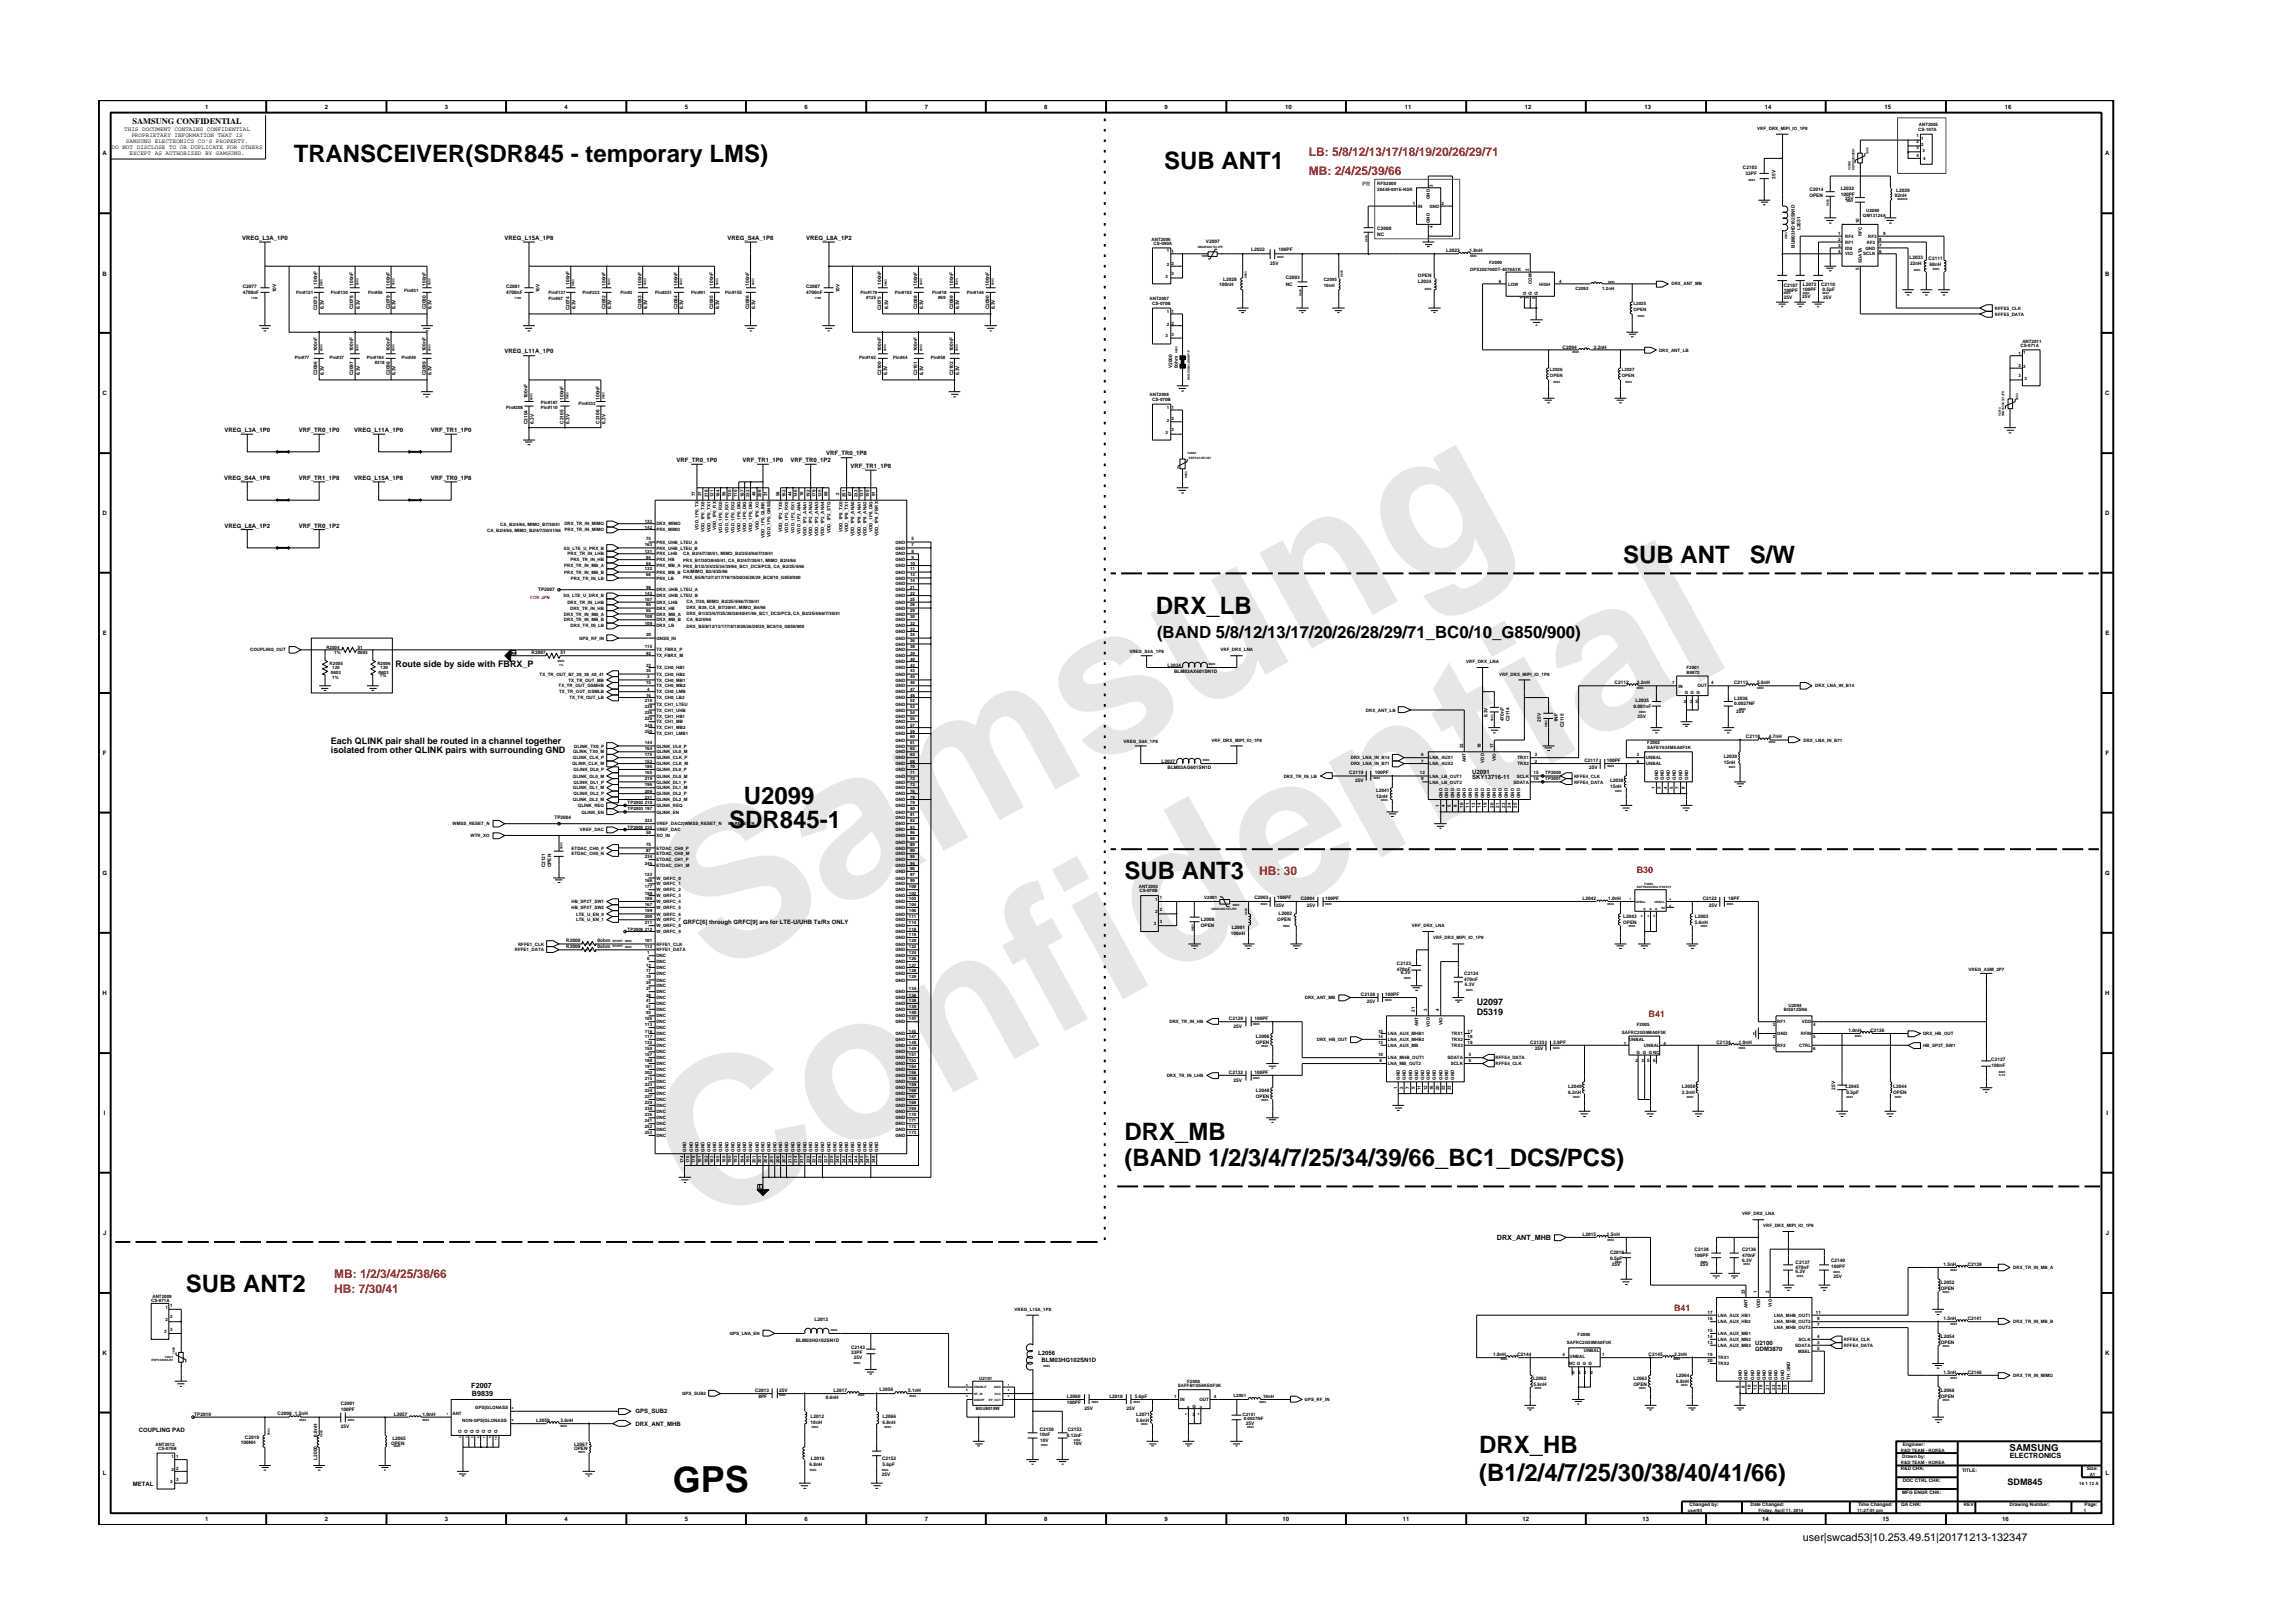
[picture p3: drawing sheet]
<svg xmlns="http://www.w3.org/2000/svg" width="297mm" height="210mm" viewBox="0 0 297 210" stroke-linecap="round" stroke-linejoin="round" font-family="sans-serif">
<defs><g id="words">
<g font-size="26.5" fill="#e6e6e6">
<text x="92.4" y="126.7" transform="rotate(-29 92.4 126.7)">Samsung</text>
<text x="91.1" y="159.4" transform="rotate(-29 91.1 159.4)">Confidential</text>
</g>
<text font-size="4.7" x="87.2" y="193.3">GPS</text>
<g font-size="3.1">
<text x="38" y="21">TRANSCEIVER(SDR845 - temporary LMS)</text>
<text x="150.8" y="21.9">SUB ANT1</text>
<text x="210.3" y="72.9">SUB ANT</text>
<text x="226.7" y="72.9">S/W</text>
<text x="149.7" y="79.5">DRX_LB</text>
<text x="94.5" y="107.2">SDR845-1</text>
<text x="96.4" y="104.1">U2099</text>
<text x="145.7" y="113.9">SUB ANT3</text>
<text x="145.7" y="147.7">DRX_MB</text>
<text x="145.7" y="151">(BAND 1/2/3/4/7/25/34/39/66_BC1_DCS/PCS)</text>
<text x="24.1" y="167.3">SUB ANT2</text>
<text x="191.6" y="191.8">(B1/2/4/7/25/30/38/40/41/66)</text>
<text x="191.6" y="188.2">DRX_HB</text>
</g>
<text font-size="2.2" x="149.9" y="82.7">(BAND 5/8/12/13/17/20/26/28/29/71_BC0/10_G850/900)</text>
<g font-size="1.6" fill="#f00">
<text x="169.5" y="22.6">MB: 2/4/25/39/66</text>
<text x="169.5" y="20.3">LB: 5/8/12/13/17/18/19/20/26/29/71</text>
<text x="163.1" y="113.3">HB: 30</text>
<text x="43.3" y="167.5">HB: 7/30/41</text>
<text x="43.3" y="165.6">MB: 1/2/3/4/25/38/66</text>
</g>
<text font-size="1.4" x="233.5" y="199.7">user|swcad53|10.253.49.51|20171213-132347</text>
<g font-size="1.2">
<text x="51.3" y="86.5">Route side by side with FBRX_P</text>
<text x="42.9" y="97.6">isolated from other QLINK pairs with surrounding GND</text>
<text x="42.9" y="96.4">Each QLINK pair shall be routed in a channel together</text>
<text x="191.3" y="130.2">U2097</text>
<text x="191.3" y="131.4">D5319</text>
<text x="260.3" y="187.9">SAMSUNG</text>
<text x="260.1" y="192.4">SDM845</text>
</g>
<g font-size="1.2" fill="#f00">
<text x="212" y="113.1">B30</text>
<text x="213.6" y="131.8">B41</text>
<text x="216.9" y="169.8">B41</text>
</g>
<text font-size="1.1" x="17.2" y="16.1">SAMSUNG CONFIDENTIAL</text>
<g font-size=".9">
<text x="193.9" y="160.6">DRX_ANT_MHB</text>
<text x="61.1" y="179.9">F2007</text>
<text x="61.1" y="180.9">B9839</text>
<text x="260.3" y="188.8">ELECTRONICS</text>
</g>
<g font-size=".8">
<text x="16.1" y="17">THIS DOCUMENT CONTAINS CONFIDENTIAL</text>
<text x="17" y="17.8">PROPRIETARY INFORMATION THAT IS</text>
<text x="26.6" y="14.1">1</text>
<text x="42.1" y="14.1">2</text>
<text x="57.6" y="14.1">3</text>
<text x="73.1" y="14.1">4</text>
<text x="88.7" y="14.1">5</text>
<text x="104.2" y="14.1">6</text>
<text x="119.8" y="14.1">7</text>
<text x="135.3" y="14.1">8</text>
<text x="150.9" y="14.1">9</text>
<text x="166.5" y="14.1">10</text>
<text x="182" y="14.1">11</text>
<text x="197.5" y="14.1">12</text>
<text x="213" y="14.1">13</text>
<text x="228.6" y="14.1">14</text>
<text x="244.1" y="14.1">15</text>
<text x="259.7" y="14.1">16</text>
<text x="13.3" y="20.1">A</text>
<text x="14.5" y="19.3">DO NOT DISCLOSE TO OR DUPLICATE FOR OTHERS</text>
<text x="16.3" y="18.5">SAMSUNG ELECTRONICS CO’S PROPERTY.</text>
<text x="16.8" y="20.1">EXCEPT AS AUTHORIZED BY SAMSUNG.</text>
<text x="272.7" y="20.1">A</text>
<text x="13.3" y="35.7">B</text>
<text x="31.4" y="31">VREG_L3A_1P0</text>
<text x="65.4" y="31">VREG_L15A_1P8</text>
<text x="94.2" y="31">VREG_S4A_1P8</text>
<text x="104.4" y="31">VREG_L8A_1P2</text>
<text x="272.7" y="35.7">B</text>
<text x="65.4" y="45.8">VREG_L11A_1P0</text>
<text x="13.3" y="51.2">C</text>
<text x="272.7" y="51.2">C</text>
<text x="29.1" y="55.9">VREG_L3A_1P0</text>
<text x="38.7" y="55.9">VRF_TR0_1P0</text>
<text x="45.9" y="55.9">VREG_L11A_1P0</text>
<text x="55.8" y="55.9">VRF_TR1_1P0</text>
<text x="87.6" y="59.8">VRF_TR0_1P0</text>
<text x="96.2" y="59.8">VRF_TR1_1P0</text>
<text x="102.4" y="59.8">VRF_TR0_1P2</text>
<text x="107" y="59">VRF_TR0_1P8</text>
<text x="29.1" y="62.1">VREG_S4A_1P8</text>
<text x="38.7" y="62.1">VRF_TR1_1P8</text>
<text x="45.9" y="62.1">VREG_L15A_1P8</text>
<text x="55.8" y="62.1">VRF_TR0_1P8</text>
<text x="110.2" y="60.6">VRF_TR1_1P8</text>
<text x="13.3" y="66.8">D</text>
<text x="29.1" y="68.4">VREG_L8A_1P2</text>
<text x="38.7" y="68.4">VRF_TR0_1P2</text>
<text x="272.7" y="66.8">D</text>
<text x="13.3" y="82.3">E</text>
<text x="272.7" y="82.3">E</text>
<text x="13.3" y="97.8">F</text>
<text x="190.7" y="101">SKY13716-11</text>
<text x="190.7" y="100.2">U2091</text>
<text x="272.8" y="97.8">F</text>
<text x="13.3" y="113.3">G</text>
<text x="272.7" y="113.3">G</text>
<text x="88.5" y="119.7">GRFC[6] through GRFC[9] are for LTE-U/UHB Tx/Rx ONLY</text>
<text x="13.3" y="128.9">H</text>
<text x="272.7" y="128.9">H</text>
<text x="13.5" y="144.4">I</text>
<text x="272.9" y="144.4">I</text>
<text x="13.4" y="160">J</text>
<text x="272.8" y="160">J</text>
<text x="13.3" y="175.5">K</text>
<text x="134.5" y="175.6">L2056</text>
<text x="134.9" y="176.5">BLM03HG102SN1D</text>
<text x="227.4" y="174.2">U2100</text>
<text x="227.4" y="175">QDM3870</text>
<text x="272.7" y="175.5">K</text>
<text x="18" y="185.5">COUPLING PAD</text>
<text x="82.3" y="183.1">GPS_SUB2</text>
<text x="82.3" y="184.7">DRX_ANT_MHB</text>
<text x="13.3" y="191.1">L</text>
<text x="272.8" y="191.1">L</text>
<text x="17.2" y="192.6">METAL</text>
<text x="26.6" y="197.1">1</text>
<text x="42.1" y="197.1">2</text>
<text x="57.6" y="197.1">3</text>
<text x="73.1" y="197.1">4</text>
<text x="88.7" y="197.1">5</text>
<text x="104.2" y="197.1">6</text>
<text x="119.8" y="197.1">7</text>
<text x="135.3" y="197.1">8</text>
<text x="150.9" y="197.1">9</text>
<text x="166.1" y="197.1">10</text>
<text x="181.7" y="197.1">11</text>
<text x="197.2" y="197.1">12</text>
<text x="212.8" y="197.1">13</text>
<text x="228.3" y="197.1">14</text>
<text x="243.9" y="197.1">15</text>
<text x="259.4" y="197.1">16</text>
</g>
<text font-size=".8" fill="#00f" x="176.5" y="24.2">PR</text>
<g font-size=".6">
<text x="227.6" y="16.8">VRF_DRX_MIPI_IO_1P8</text>
<text x="248.3" y="17.8">1</text>
<text x="248.5" y="17">CS-107A</text>
<text x="248.6" y="16.4">ANT2005</text>
<text x="178.4" y="24">RFS2000</text>
<text x="225.8" y="21.9">C2103</text>
<text x="226.1" y="22.7">33PF</text>
<text x="230" y="23.1" transform="rotate(-90 230 23.1)">25V</text>
<text x="248.3" y="20.3">4</text>
<text x="248.3" y="18.6">2</text>
<text x="248.3" y="19.3">3</text>
<text x="248.9" y="18.1">1</text>
<text x="248.9" y="18.9">2</text>
<text x="249" y="19.7">3</text>
<text x="249.1" y="20.7">4</text>
<text x="178.4" y="24.8">20449-001E-NSR</text>
<text x="178.4" y="29.8">C2000</text>
<text x="183" y="26.5">1</text>
<text x="183.7" y="26.9">IN</text>
<text x="185.2" y="26.9">GND</text>
<text x="185.2" y="28.9" transform="rotate(-90 185.2 28.9)">GND</text>
<text x="185.2" y="25.8" transform="rotate(-90 185.2 25.8)">GND</text>
<text x="185.6" y="24.2" transform="rotate(-90 185.6 24.2)">3</text>
<text x="185.6" y="29.5" transform="rotate(-90 185.6 29.5)">4</text>
<text x="186.7" y="26.5">2</text>
<text x="233.3" y="29.8" transform="rotate(-90 233.3 29.8)">L2031</text>
<text x="234.4" y="24.8">C2014</text>
<text x="234.4" y="25.5">OPEN</text>
<text x="238.4" y="24.6">L2032</text>
<text x="238.4" y="25.3">100PF</text>
<text x="239" y="25.9">25V</text>
<text x="240.8" y="28.9" transform="rotate(-90 240.8 28.9)">10</text>
<text x="241.3" y="28.1">QM13124A</text>
<text x="241.8" y="27.5">U2089</text>
<text x="245.5" y="25.5">82nH</text>
<text x="245.6" y="24.9">L2029</text>
<text x="149.2" y="31.2">ANT2006</text>
<text x="149.4" y="31.8">CS-090A</text>
<text x="151.2" y="34.5">2</text>
<text x="151.2" y="32.7">1</text>
<text x="151.8" y="35.7">3</text>
<text x="151.8" y="34.3">2</text>
<text x="151.8" y="32.8">1</text>
<text x="156.2" y="31.5">V2007</text>
<text x="162.1" y="32.5">L2022</text>
<text x="164.5" y="34.3">25V</text>
<text x="165.6" y="32.5">100PF</text>
<text x="178.4" y="30.6">NC</text>
<text x="183.7" y="35.9">OPEN</text>
<text x="187.3" y="32.7">L2023</text>
<text x="190.4" y="32.7">1.8nH</text>
<text x="190.5" y="35.1">DPX202700DT-4079A1K</text>
<text x="192.9" y="34.2">F2000</text>
<text x="198.1" y="35.1" transform="rotate(-90 198.1 35.1)">2</text>
<text x="232.5" y="32.1" transform="rotate(-90 232.5 32.1)">BLM03HD102SN1D</text>
<text x="238.1" y="30.4">1</text>
<text x="238.1" y="31.2">2</text>
<text x="238.1" y="31.9">3</text>
<text x="238.1" y="32.8">4</text>
<text x="239" y="30.8">RF4</text>
<text x="239" y="31.6">RF1</text>
<text x="239" y="32.3">ID0</text>
<text x="239" y="33.1">VIO</text>
<text x="240.8" y="35" transform="rotate(-90 240.8 35)">5</text>
<text x="241.2" y="34.1" transform="rotate(-90 241.2 34.1)">SDATA</text>
<text x="241.2" y="30.6" transform="rotate(-90 241.2 30.6)">RFC</text>
<text x="241.4" y="33.1">SCLK</text>
<text x="241.6" y="32.3">GND</text>
<text x="241.8" y="31.6">RF2</text>
<text x="242" y="30.8">RF3</text>
<text x="243.4" y="32.8">6</text>
<text x="243.4" y="31.9">7</text>
<text x="243.4" y="31.2">8</text>
<text x="244" y="30.4">9</text>
<text x="247.4" y="33.6">L2033</text>
<text x="247.4" y="34.3">22nH</text>
<text x="249.8" y="33.7">C2111</text>
<text x="250" y="34.5">68nH</text>
<text x="31.4" y="37.4">C2077</text>
<text x="31.4" y="38.1">4700nF</text>
<text x="35.8" y="37.9" transform="rotate(-90 35.8 37.9)">10V</text>
<text x="38.4" y="38.1">Pin#121</text>
<text x="41.1" y="40.2" transform="rotate(-90 41.1 40.2)">C2073</text>
<text x="41.1" y="36.9" transform="rotate(-90 41.1 36.9)">100nF</text>
<text x="42" y="40.1" transform="rotate(-90 42 40.1)">6.3V</text>
<text x="42.9" y="38.1">Pin#130</text>
<text x="45.7" y="40.1" transform="rotate(-90 45.7 40.1)">C2078</text>
<text x="45.7" y="37" transform="rotate(-90 45.7 37)">100nF</text>
<text x="46.6" y="40.1" transform="rotate(-90 46.6 40.1)">6.3V</text>
<text x="47.7" y="38.1">Pin#56</text>
<text x="50.5" y="40.1" transform="rotate(-90 50.5 40.1)">C2079</text>
<text x="50.5" y="37" transform="rotate(-90 50.5 37)">100nF</text>
<text x="51.3" y="40.1" transform="rotate(-90 51.3 40.1)">6.3V</text>
<text x="52.4" y="37.8">Pin#31</text>
<text x="55.1" y="40.1" transform="rotate(-90 55.1 40.1)">C2080</text>
<text x="55.1" y="37" transform="rotate(-90 55.1 37)">100nF</text>
<text x="55.9" y="40.1" transform="rotate(-90 55.9 40.1)">6.3V</text>
<text x="65.6" y="38.1">4700nF</text>
<text x="65.6" y="37.4">C2081</text>
<text x="69.9" y="37.9" transform="rotate(-90 69.9 37.9)">10V</text>
<text x="71.1" y="38.1">Pin#137</text>
<text x="71.1" y="38.9">Pin#67</text>
<text x="73.8" y="40.2" transform="rotate(-90 73.8 40.2)">C2074</text>
<text x="73.8" y="36.9" transform="rotate(-90 73.8 36.9)">100nF</text>
<text x="74.6" y="40.1" transform="rotate(-90 74.6 40.1)">6.3V</text>
<text x="75.5" y="38.1">Pin#233</text>
<text x="78.4" y="40.1" transform="rotate(-90 78.4 40.1)">C2082</text>
<text x="78.4" y="37" transform="rotate(-90 78.4 37)">100nF</text>
<text x="79.2" y="40.1" transform="rotate(-90 79.2 40.1)">6.3V</text>
<text x="80.4" y="38.1">Pin#2</text>
<text x="83.1" y="40.1" transform="rotate(-90 83.1 40.1)">C2083</text>
<text x="83.1" y="37" transform="rotate(-90 83.1 37)">100nF</text>
<text x="83.8" y="40.1" transform="rotate(-90 83.8 40.1)">6.3V</text>
<text x="84.9" y="38.1">Pin#251</text>
<text x="87.7" y="37" transform="rotate(-90 87.7 37)">100nF</text>
<text x="87.7" y="40.1" transform="rotate(-90 87.7 40.1)">C2084</text>
<text x="88.5" y="40.1" transform="rotate(-90 88.5 40.1)">6.3V</text>
<text x="89.5" y="38.1">Pin#91</text>
<text x="92.4" y="37" transform="rotate(-90 92.4 37)">100nF</text>
<text x="92.4" y="40.1" transform="rotate(-90 92.4 40.1)">C2085</text>
<text x="93.2" y="40.1" transform="rotate(-90 93.2 40.1)">6.3V</text>
<text x="93.9" y="38.1">Pin#155</text>
<text x="97.1" y="40.1" transform="rotate(-90 97.1 40.1)">C2086</text>
<text x="97.1" y="37" transform="rotate(-90 97.1 37)">100nF</text>
<text x="97.8" y="40.1" transform="rotate(-90 97.8 40.1)">6.3V</text>
<text x="104.4" y="38.1">4700nF</text>
<text x="104.4" y="37.4">C2087</text>
<text x="108.7" y="37.9" transform="rotate(-90 108.7 37.9)">10V</text>
<text x="111.4" y="38.1">Pin#179</text>
<text x="112.2" y="38.7">#125</text>
<text x="114.2" y="40.2" transform="rotate(-90 114.2 40.2)">C2075</text>
<text x="114.2" y="36.9" transform="rotate(-90 114.2 36.9)">100nF</text>
<text x="115" y="40.1" transform="rotate(-90 115 40.1)">6.3V</text>
<text x="115.9" y="38.1">Pin#192</text>
<text x="118.8" y="37" transform="rotate(-90 118.8 37)">100nF</text>
<text x="118.8" y="40.1" transform="rotate(-90 118.8 40.1)">C2088</text>
<text x="119.6" y="40.1" transform="rotate(-90 119.6 40.1)">6.3V</text>
<text x="120.8" y="38.1">Pin#18</text>
<text x="121.5" y="38.7">#69</text>
<text x="123.5" y="37" transform="rotate(-90 123.5 37)">100nF</text>
<text x="123.5" y="40.1" transform="rotate(-90 123.5 40.1)">C2089</text>
<text x="124.2" y="40.1" transform="rotate(-90 124.2 40.1)">6.3V</text>
<text x="125.3" y="38.1">Pin#146</text>
<text x="128.1" y="40.1" transform="rotate(-90 128.1 40.1)">C2090</text>
<text x="128.1" y="37" transform="rotate(-90 128.1 37)">100nF</text>
<text x="128.9" y="40.1" transform="rotate(-90 128.9 40.1)">6.3V</text>
<text x="148.9" y="38.9">ANT2007</text>
<text x="149.3" y="39.5">CS-070B</text>
<text x="151" y="36">3</text>
<text x="151.2" y="40.5">1</text>
<text x="151.8" y="40.5">1</text>
<text x="157.9" y="37.1">100nH</text>
<text x="158.5" y="36.5">L2028</text>
<text x="166.6" y="36.2">C2093</text>
<text x="166.6" y="37">NC</text>
<text x="171.5" y="37.2">10nH</text>
<text x="171.5" y="36.4">C2095</text>
<text x="183.7" y="36.6">L2024</text>
<text x="194.2" y="36.6">6</text>
<text x="195.3" y="37">LOW</text>
<text x="197.3" y="38.8" transform="rotate(-90 197.3 38.8)">1</text>
<text x="197.7" y="38.2" transform="rotate(-90 197.7 38.2)">G</text>
<text x="198.1" y="38.8" transform="rotate(-90 198.1 38.8)">3</text>
<text x="198.4" y="38.2" transform="rotate(-90 198.4 38.2)">G</text>
<text x="198.4" y="36.8" transform="rotate(-90 198.4 36.8)">COM</text>
<text x="198.9" y="38.8" transform="rotate(-90 198.9 38.8)">5</text>
<text x="199.2" y="38.2" transform="rotate(-90 199.2 38.2)">G</text>
<text x="199.4" y="37">HIGH</text>
<text x="202" y="36.6">4</text>
<text x="204.1" y="37.5">C2092</text>
<text x="207.5" y="37.5">1.2nH</text>
<text x="211.6" y="40.3">OPEN</text>
<text x="211.6" y="39.5">L2025</text>
<text x="216.5" y="37">DRX_ANT_MB</text>
<text x="231.1" y="37.2">C2107</text>
<text x="231.1" y="37.8">100PF</text>
<text x="231.1" y="38.7">25V</text>
<text x="233.4" y="38.6">25V</text>
<text x="233.5" y="37.7">100PF</text>
<text x="233.6" y="37.1">L2072</text>
<text x="235.9" y="37.1">C2110</text>
<text x="236.1" y="37.7">0.5pF</text>
<text x="236.2" y="38.7">25V</text>
<text x="258.4" y="40.9">RFFE5_DATA</text>
<text x="258.4" y="40.1">RFFE5_CLK</text>
<text x="38.2" y="46.5">Pin#77</text>
<text x="41.1" y="45.5" transform="rotate(-90 41.1 45.5)">100nF</text>
<text x="42.7" y="46.5">Pin#37</text>
<text x="45.7" y="45.5" transform="rotate(-90 45.7 45.5)">100nF</text>
<text x="47.5" y="46.5">Pin#184</text>
<text x="48.5" y="47.1">#218</text>
<text x="50.5" y="45.5" transform="rotate(-90 50.5 45.5)">100nF</text>
<text x="52" y="46.5">Pin#49</text>
<text x="55.1" y="45.5" transform="rotate(-90 55.1 45.5)">100nF</text>
<text x="111.3" y="46.5">Pin#162</text>
<text x="114.2" y="45.5" transform="rotate(-90 114.2 45.5)">100nF</text>
<text x="115.7" y="46.5">Pin#44</text>
<text x="118.8" y="45.5" transform="rotate(-90 118.8 45.5)">100nF</text>
<text x="120.6" y="46.5">Pin#58</text>
<text x="123.5" y="45.5" transform="rotate(-90 123.5 45.5)">100nF</text>
<text x="151" y="43.7">3</text>
<text x="151.2" y="42.2">2</text>
<text x="151.8" y="43.5">3</text>
<text x="151.8" y="42.1">2</text>
<text x="151.8" y="47.7" transform="rotate(-90 151.8 47.7)">V2000</text>
<text x="152.6" y="47.7" transform="rotate(-90 152.6 47.7)">0ohm</text>
<text x="202.4" y="45.2">C2094</text>
<text x="206.4" y="45.2">2.2nH</text>
<text x="214.9" y="45.5">DRX_ANT_LB</text>
<text x="261.5" y="47.5">2</text>
<text x="261.5" y="46">1</text>
<text x="261.7" y="45">CS-071A</text>
<text x="262" y="44.4">ANT2011</text>
<text x="262.1" y="47.7">2</text>
<text x="262.1" y="45.9">1</text>
<text x="41.1" y="48.6" transform="rotate(-90 41.1 48.6)">C2096</text>
<text x="41.9" y="48.6" transform="rotate(-90 41.9 48.6)">6.3V</text>
<text x="45.7" y="48.6" transform="rotate(-90 45.7 48.6)">C2097</text>
<text x="46.6" y="48.6" transform="rotate(-90 46.6 48.6)">6.3V</text>
<text x="50.5" y="48.6" transform="rotate(-90 50.5 48.6)">C2098</text>
<text x="51.3" y="48.6" transform="rotate(-90 51.3 48.6)">6.3V</text>
<text x="55.1" y="48.6" transform="rotate(-90 55.1 48.6)">C2099</text>
<text x="55.9" y="48.6" transform="rotate(-90 55.9 48.6)">6.3V</text>
<text x="65.6" y="52.9">Pin#208</text>
<text x="68.4" y="51.6" transform="rotate(-90 68.4 51.6)">100nF</text>
<text x="70" y="52.9">Pin#110</text>
<text x="70" y="52.4">Pin#187</text>
<text x="73" y="51.8" transform="rotate(-90 73 51.8)">100nF</text>
<text x="75" y="52.5">Pin#232</text>
<text x="77.7" y="51.8" transform="rotate(-90 77.7 51.8)">100nF</text>
<text x="114.2" y="48.6" transform="rotate(-90 114.2 48.6)">C2100</text>
<text x="114.9" y="48.6" transform="rotate(-90 114.9 48.6)">6.3V</text>
<text x="118.8" y="48.6" transform="rotate(-90 118.8 48.6)">C2101</text>
<text x="119.6" y="48.6" transform="rotate(-90 119.6 48.6)">6.3V</text>
<text x="123.5" y="48.6" transform="rotate(-90 123.5 48.6)">C2102</text>
<text x="124.2" y="48.6" transform="rotate(-90 124.2 48.6)">6.3V</text>
<text x="148.9" y="51.3">ANT2008</text>
<text x="149.3" y="51.9">CS-070B</text>
<text x="151.2" y="52.9">1 1</text>
<text x="200.8" y="48">L2026</text>
<text x="200.8" y="48.8">OPEN</text>
<text x="210.1" y="48.8">OPEN</text>
<text x="210.1" y="48">L2027</text>
<text x="261.5" y="48.9">3</text>
<text x="262.3" y="49.2">3</text>
<text x="68.4" y="54.9" transform="rotate(-90 68.4 54.9)">C2104</text>
<text x="69.1" y="54.9" transform="rotate(-90 69.1 54.9)">6.3V</text>
<text x="73" y="54.9" transform="rotate(-90 73 54.9)">C2105</text>
<text x="73.8" y="54.9" transform="rotate(-90 73.8 54.9)">6.3V</text>
<text x="77.7" y="54.9" transform="rotate(-90 77.7 54.9)">C2106</text>
<text x="78.4" y="54.9" transform="rotate(-90 78.4 54.9)">6.3V</text>
<text x="151" y="56.2">3</text>
<text x="151.2" y="54.6">2</text>
<text x="151.8" y="55.8">3</text>
<text x="151.8" y="54.5">2</text>
<text x="90.1" y="64.3" transform="rotate(-90 90.1 64.3)">77</text>
<text x="90.8" y="64.3" transform="rotate(-90 90.8 64.3)">37</text>
<text x="91.7" y="64.4" transform="rotate(-90 91.7 64.4)">218</text>
<text x="92.4" y="64.4" transform="rotate(-90 92.4 64.4)">121</text>
<text x="93.2" y="64.4" transform="rotate(-90 93.2 64.4)">184</text>
<text x="94" y="64.3" transform="rotate(-90 94 64.3)">56</text>
<text x="94.7" y="64.4" transform="rotate(-90 94.7 64.4)">130</text>
<text x="95.5" y="64.4" transform="rotate(-90 95.5 64.4)">110</text>
<text x="96.3" y="64.4" transform="rotate(-90 96.3 64.4)">187</text>
<text x="97.1" y="64.4" transform="rotate(-90 97.1 64.4)">232</text>
<text x="97.9" y="64.3" transform="rotate(-90 97.9 64.3)">49</text>
<text x="98.6" y="64.4" transform="rotate(-90 98.6 64.4)">208</text>
<text x="99.4" y="64.3" transform="rotate(-90 99.4 64.3)">31</text>
<text x="101" y="64.3" transform="rotate(-90 101 64.3)">58</text>
<text x="101.8" y="64.4" transform="rotate(-90 101.8 64.4)">162</text>
<text x="102.5" y="64.3" transform="rotate(-90 102.5 64.3)">44</text>
<text x="103.3" y="64.4" transform="rotate(-90 103.3 64.4)">146</text>
<text x="104" y="64.3" transform="rotate(-90 104 64.3)">18</text>
<text x="104.9" y="64.4" transform="rotate(-90 104.9 64.4)">192</text>
<text x="105.7" y="64.4" transform="rotate(-90 105.7 64.4)">179</text>
<text x="106.4" y="64.4" transform="rotate(-90 106.4 64.4)">125</text>
<text x="107.2" y="64.3" transform="rotate(-90 107.2 64.3)">69</text>
<text x="108.7" y="64.1" transform="rotate(-90 108.7 64.1)">2</text>
<text x="109.5" y="64.4" transform="rotate(-90 109.5 64.4)">251</text>
<text x="110.3" y="64.3" transform="rotate(-90 110.3 64.3)">67</text>
<text x="111.1" y="64.4" transform="rotate(-90 111.1 64.4)">233</text>
<text x="111.8" y="64.4" transform="rotate(-90 111.8 64.4)">137</text>
<text x="112.6" y="64.4" transform="rotate(-90 112.6 64.4)">155</text>
<text x="113.4" y="64.3" transform="rotate(-90 113.4 64.3)">91</text>
<text x="63.1" y="68.9">CA_B2/4/66, MIMO_B2/4/7/30/41/66</text>
<text x="64.8" y="68.1">CA_B2/4/66, MIMO_B7/30/41</text>
<text x="73" y="71.2">5G_LTE_U_PRX_B</text>
<text x="73.1" y="68.1">DRX_TR_IN_MIMO</text>
<text x="73.1" y="68.8">PRX_TR_IN_MIMO</text>
<text x="73.5" y="72">PRX_TR_IN_LHB</text>
<text x="83.5" y="70.8">163</text>
<text x="83.5" y="71.6">131</text>
<text x="83.5" y="67.7">133</text>
<text x="83.5" y="68.5">142</text>
<text x="83.7" y="70">74</text>
<text x="85" y="71.2">PRX_UHB_LTEU_B</text>
<text x="85" y="72">PRX_LHB</text>
<text x="85" y="68.1">DRX_MIMO</text>
<text x="85" y="70.4">PRX_UHB_LTEU_A</text>
<text x="85" y="68.8">PRX_MIMO</text>
<text x="88.5" y="71.9">CA_B2/4/7/30/41, MIMO_B2/25/4/66/7/30/41</text>
<text x="90.5" y="68.6" transform="rotate(-90 90.5 68.6)">VDD_1P0_TX</text>
<text x="91.3" y="68.9" transform="rotate(-90 91.3 68.9)">VDD_1P0_TX0</text>
<text x="92" y="68.9" transform="rotate(-90 92 68.9)">VDD_1P0_TX1</text>
<text x="92.8" y="68.7" transform="rotate(-90 92.8 68.7)">VDD_1P0_RX</text>
<text x="93.5" y="69" transform="rotate(-90 93.5 69)">VDD_1P0_RX0</text>
<text x="94.4" y="69" transform="rotate(-90 94.4 69)">VDD_1P0_RX1</text>
<text x="95.2" y="69" transform="rotate(-90 95.2 69)">VDD_1P0_RX2</text>
<text x="95.9" y="68.9" transform="rotate(-90 95.9 68.9)">VDD_1P0_DIG</text>
<text x="96.7" y="68.9" transform="rotate(-90 96.7 68.9)">VDD_1P0_DIG</text>
<text x="97.4" y="68.9" transform="rotate(-90 97.4 68.9)">VDD_1P0_DIG</text>
<text x="98.3" y="68.7" transform="rotate(-90 98.3 68.7)">VDD_1P0_XO</text>
<text x="99" y="69.7" transform="rotate(-90 99 69.7)">VDD_1P0_QLINK</text>
<text x="99.8" y="69.5" transform="rotate(-90 99.8 69.5)">VDD_1P0_GNSS</text>
<text x="101.3" y="68.9" transform="rotate(-90 101.3 68.9)">VDD_1P2_TX0</text>
<text x="102.1" y="69" transform="rotate(-90 102.1 69)">VDD_1P2_RX0</text>
<text x="102.9" y="69" transform="rotate(-90 102.9 69)">VDD_1P2_RX1</text>
<text x="103.7" y="69.1" transform="rotate(-90 103.7 69.1)">VDD_1P2_ANA</text>
<text x="104.5" y="69.5" transform="rotate(-90 104.5 69.5)">VDD_1P2_ANA1</text>
<text x="105.2" y="69.5" transform="rotate(-90 105.2 69.5)">VDD_1P2_ANA2</text>
<text x="106" y="69.5" transform="rotate(-90 106 69.5)">VDD_1P2_ANA3</text>
<text x="106.8" y="69.5" transform="rotate(-90 106.8 69.5)">VDD_1P2_ANA4</text>
<text x="107.6" y="69.1" transform="rotate(-90 107.6 69.1)">VDD_1P2_STG</text>
<text x="109.1" y="68.9" transform="rotate(-90 109.1 68.9)">VDD_1P8_TX0</text>
<text x="109.9" y="68.9" transform="rotate(-90 109.9 68.9)">VDD_1P8_TX1</text>
<text x="110.6" y="69.5" transform="rotate(-90 110.6 69.5)">VDD_1P8_ANA0</text>
<text x="111.5" y="69.5" transform="rotate(-90 111.5 69.5)">VDD_1P8_ANA1</text>
<text x="112.3" y="69.5" transform="rotate(-90 112.3 69.5)">VDD_1P8_ANA2</text>
<text x="113" y="68.9" transform="rotate(-90 113 68.9)">VDD_1P8_DIG</text>
<text x="113.8" y="69.5" transform="rotate(-90 113.8 69.5)">VDD_1P8_FBRX</text>
<text x="116" y="72">GND</text>
<text x="116" y="71.2">GND</text>
<text x="116" y="70.4">GND</text>
<text x="118.1" y="71.6">8</text>
<text x="118.1" y="70.8">7</text>
<text x="118.1" y="70">5</text>
<text x="69.7" y="76.6">TP2007</text>
<text x="73" y="77.4">5G_LTE_U_DRX_B</text>
<text x="73.1" y="73.5">PRX_TR_IN_MB_A</text>
<text x="73.1" y="74.3">PRX_TR_IN_MB_B</text>
<text x="73.9" y="72.7">PRX_TR_IN_HB</text>
<text x="74" y="75.1">PRX_TR_IN_LB</text>
<text x="83.5" y="73.9">132</text>
<text x="83.5" y="77">143</text>
<text x="83.5" y="77.8">107</text>
<text x="83.7" y="76.3">98</text>
<text x="83.7" y="72.4">84</text>
<text x="83.7" y="73.1">64</text>
<text x="83.7" y="74.7">66</text>
<text x="85" y="74.3">PRX_MB_B CA/MIMO_B2/4/25/66</text>
<text x="85" y="72.7">PRX_HB</text>
<text x="85" y="73.5">PRX_MB_A PRX_B1/2/3/4/25/34/39/66_BC1_DCS/PCS, CA_B2/25/4/66</text>
<text x="85" y="75.1">PRX_LB</text>
<text x="85" y="77.4">DRX_UHB_LTEU_B</text>
<text x="85" y="76.6">DRX_UHB_LTEU_A</text>
<text x="88.5" y="72.8">PRX_B7/30/38/40/41, CA_B2/4/7/30/41, MIMO_B2/4/66</text>
<text x="88.5" y="75">PRX_B5/8/12/13/17/18/19/20/26/28/29_BC0/10_G850/900</text>
<text x="116" y="77.4">GND</text>
<text x="116" y="76.6">GND</text>
<text x="116" y="73.5">GND</text>
<text x="116" y="72.7">GND</text>
<text x="116" y="75.1">GND</text>
<text x="116" y="75.8">GND</text>
<text x="116" y="74.3">GND</text>
<text x="117.9" y="77.8">25</text>
<text x="117.9" y="77">22</text>
<text x="117.9" y="76.3">21</text>
<text x="117.9" y="73.1">10</text>
<text x="117.9" y="74.7">13</text>
<text x="117.9" y="75.4">14</text>
<text x="117.9" y="73.9">11</text>
<text x="118.1" y="72.4">9</text>
<text x="73" y="79.7">DRX_TR_IN_MB_A</text>
<text x="73" y="80.5">DRX_TR_IN_MB_B</text>
<text x="73.5" y="78.2">DRX_TR_IN_LHB</text>
<text x="73.9" y="79">DRX_TR_IN_HB</text>
<text x="73.9" y="81.3">DRX_TR_IN_LB</text>
<text x="75" y="82.9">GPS_RF_IN</text>
<text x="83.5" y="84">115</text>
<text x="83.5" y="80.1">108</text>
<text x="83.5" y="80.9">109</text>
<text x="83.7" y="82.5">20</text>
<text x="83.7" y="78.6">85</text>
<text x="83.7" y="79.3">65</text>
<text x="85" y="82.9">GNSS_IN</text>
<text x="85" y="79">DRX_HB</text>
<text x="85" y="81.3">DRX_LB</text>
<text x="85" y="79.7">DRX_MB_A</text>
<text x="85" y="78.2">DRX_LHB</text>
<text x="85" y="80.5">DRX_MB_B</text>
<text x="88.9" y="80.5">CA_B2/4/66</text>
<text x="88.9" y="78.9">DRX_B39, CA_B7/30/41, MIMO_B4/66</text>
<text x="88.9" y="78.2">CA_7/30, MIMO_B2/25/4/66/7/30/41</text>
<text x="88.9" y="79.7">DRX_B1/2/3/4/7/25/30/38/40/41/66_BC1_DCS/PCS, CA_B2/25/4/66/7/30/41</text>
<text x="88.9" y="81.3">DRX_B5/8/12/13/17/18/19/20/26/28/29_BC0/10_G850/900</text>
<text x="116" y="78.2">GND</text>
<text x="116" y="81.3">GND</text>
<text x="116" y="82">GND</text>
<text x="116" y="82.9">GND</text>
<text x="116" y="83.6">GND</text>
<text x="116" y="79">GND</text>
<text x="116" y="79.7">GND</text>
<text x="116" y="80.5">GND</text>
<text x="117.9" y="81.7">33</text>
<text x="117.9" y="82.5">34</text>
<text x="117.9" y="84">38</text>
<text x="117.9" y="80.9">32</text>
<text x="117.9" y="83.2">36</text>
<text x="117.9" y="78.6">26</text>
<text x="117.9" y="79.3">29</text>
<text x="117.9" y="80.1">30</text>
<text x="32.4" y="84.4">COUPLING_OUT</text>
<text x="42.3" y="84">R2004</text>
<text x="42.7" y="86.1">R2005</text>
<text x="42.9" y="87.3">0603</text>
<text x="43" y="86.7">120</text>
<text x="43" y="87.9">1%</text>
<text x="43.3" y="84.8">1%</text>
<text x="46.3" y="84">51</text>
<text x="46.3" y="84.8">0603</text>
<text x="48.9" y="86.1">R2006</text>
<text x="49.1" y="87.3">0603</text>
<text x="49.2" y="87.7">1%</text>
<text x="49.3" y="86.7">120</text>
<text x="68.9" y="84.8">R2007</text>
<text x="69.9" y="87.5">TX_TR_OUT_B7_30_38_40_41</text>
<text x="72.4" y="89.1">TX_TR_OUT_GSMHB</text>
<text x="72.4" y="89.8">TX_TR_OUT_GSMLB</text>
<text x="72.6" y="84.8">51</text>
<text x="73.6" y="88.3">TX_TR_OUT_MB</text>
<text x="83.7" y="84.8">92</text>
<text x="83.7" y="86.3">23</text>
<text x="83.7" y="87.1">35</text>
<text x="83.7" y="88.6">15</text>
<text x="83.9" y="89.5">4</text>
<text x="83.9" y="87.9">3</text>
<text x="85" y="85.2">TX_FBRX_M</text>
<text x="85" y="86.7">TX_CH0_HB1</text>
<text x="85" y="87.5">TX_CH0_HB2</text>
<text x="85" y="89.1">TX_CH0_MB2</text>
<text x="85" y="89.8">TX_CH0_LMB</text>
<text x="85" y="88.3">TX_CH0_MB1</text>
<text x="85" y="84.4">TX_FBRX_P</text>
<text x="116" y="88.3">GND</text>
<text x="116" y="89.1">GND</text>
<text x="116" y="84.4">GND</text>
<text x="116" y="85.2">GND</text>
<text x="116" y="89.8">GND</text>
<text x="116" y="85.9">GND</text>
<text x="116" y="86.7">GND</text>
<text x="116" y="87.5">GND</text>
<text x="117.9" y="87.9">45</text>
<text x="117.9" y="88.6">46</text>
<text x="117.9" y="89.5">47</text>
<text x="117.9" y="84.8">39</text>
<text x="117.9" y="85.6">40</text>
<text x="117.9" y="86.3">42</text>
<text x="117.9" y="87.1">43</text>
<text x="146.3" y="84.6">VREG_S4A_1P8</text>
<text x="151.2" y="86.4">L2034</text>
<text x="152.1" y="87.1">BLM03AX601SN1D</text>
<text x="158.1" y="84.4">VRF_DRX_LNA</text>
<text x="189.9" y="85.9">VRF_DRX_LNA</text>
<text x="194.2" y="87.5">VRF_DRX_MIPI_IO_1P8</text>
<text x="209.2" y="88.7">C2112</text>
<text x="212" y="88.7">2.2nH</text>
<text x="216.6" y="88.7">1</text>
<text x="217.4" y="89.2">IN</text>
<text x="218.2" y="89.9">G G G</text>
<text x="218.5" y="86.7">F2001</text>
<text x="218.5" y="87.3">B8872</text>
<text x="219.9" y="89">OUT</text>
<text x="221.7" y="88.7">4</text>
<text x="224.6" y="88.7">C2113</text>
<text x="227.6" y="88.7">5.6nH</text>
<text x="235.1" y="89.1">DRX_LNA_IN_B14</text>
<text x="73.8" y="90.6">TX_TR_OUT_LB</text>
<text x="83.5" y="94.1">249</text>
<text x="83.5" y="91.8">238</text>
<text x="83.5" y="91">216</text>
<text x="83.5" y="94.9">250</text>
<text x="83.5" y="93.3">225</text>
<text x="83.5" y="92.5">226</text>
<text x="83.7" y="90.2">16</text>
<text x="85" y="94.5">TX_CH1_MB2</text>
<text x="85" y="92.2">TX_CH1_UHB</text>
<text x="85" y="91.4">TX_CH1_LTEU</text>
<text x="85" y="95.2">TX_CH1_LMB1</text>
<text x="85" y="93.7">TX_CH1_MB</text>
<text x="85" y="93">TX_CH1_HB1</text>
<text x="85" y="90.6">TX_CH0_LB2</text>
<text x="116" y="93">GND</text>
<text x="116" y="93.7">GND</text>
<text x="116" y="94.5">GND</text>
<text x="116" y="95.2">GND</text>
<text x="116" y="90.6">GND</text>
<text x="116" y="91.4">GND</text>
<text x="116" y="92.2">GND</text>
<text x="117.9" y="93.3">55</text>
<text x="117.9" y="94.1">57</text>
<text x="117.9" y="94.9">59</text>
<text x="117.9" y="95.7">60</text>
<text x="117.9" y="90.2">48</text>
<text x="117.9" y="91">52</text>
<text x="117.9" y="91.8">53</text>
<text x="117.9" y="92.5">54</text>
<text x="176.9" y="92.2">DRX_ANT_LB</text>
<text x="192.7" y="92.9" transform="rotate(-90 192.7 92.9)">6.3V</text>
<text x="194.8" y="93.4" transform="rotate(-90 194.8 93.4)">470nF</text>
<text x="195.6" y="93.5" transform="rotate(-90 195.6 93.5)">C2114</text>
<text x="199.6" y="93.5" transform="rotate(-90 199.6 93.5)">25V</text>
<text x="201.8" y="93.6" transform="rotate(-90 201.8 93.6)">1NF</text>
<text x="202.6" y="94.2" transform="rotate(-90 202.6 94.2)">C2115</text>
<text x="211.6" y="91.7">0.001nF</text>
<text x="211.9" y="91">L2035</text>
<text x="212.1" y="93">25V</text>
<text x="218.1" y="91">2</text>
<text x="218.9" y="91">3</text>
<text x="219.7" y="91">5</text>
<text x="224.6" y="90.6">L2036</text>
<text x="224.6" y="91.4">0.0027NF</text>
<text x="224.9" y="92.4">25V</text>
<text x="226.2" y="95.6">C2118</text>
<text x="229.1" y="95.6">4.7nH</text>
<text x="74.1" y="99.1">QLINK_CLK_M</text>
<text x="74.2" y="98.4">QLINK_CLK_P</text>
<text x="74.2" y="100.7">QLINK_DL0_M</text>
<text x="74.2" y="97.6">QLINK_TX0_M</text>
<text x="74.3" y="99.9">QLINK_DL0_P</text>
<text x="74.3" y="101.5">QLINK_DL1_P</text>
<text x="74.3" y="96.8">QLINK_TX0_P</text>
<text x="83.5" y="101.1">219</text>
<text x="83.5" y="101.8">196</text>
<text x="83.5" y="99.6">186</text>
<text x="83.5" y="97.9">175</text>
<text x="83.5" y="97.2">164</text>
<text x="83.5" y="100.3">165</text>
<text x="83.5" y="98.8">153</text>
<text x="83.5" y="96.4">144</text>
<text x="85" y="101.5">QLINK_DL1_P</text>
<text x="85" y="99.9">QLINK_DL0_P</text>
<text x="85" y="98.4">QLINK_CLK_P</text>
<text x="85" y="97.6">QLINK_UL0_M</text>
<text x="85" y="100.7">QLINK_DL0_M</text>
<text x="85" y="99.1">QLINK_CLK_M</text>
<text x="85" y="96.8">QLINK_UL0_P</text>
<text x="116" y="99.1">GND</text>
<text x="116" y="99.9">GND</text>
<text x="116" y="100.7">GND</text>
<text x="116" y="101.5">GND</text>
<text x="116" y="96.8">GND</text>
<text x="116" y="97.6">GND</text>
<text x="116" y="98.4">GND</text>
<text x="116" y="96.1">GND</text>
<text x="117.9" y="98.8">68</text>
<text x="117.9" y="99.6">70</text>
<text x="117.9" y="100.3">71</text>
<text x="117.9" y="101.1">72</text>
<text x="117.9" y="101.8">73</text>
<text x="117.9" y="96.4">61</text>
<text x="117.9" y="97.2">62</text>
<text x="117.9" y="97.9">63</text>
<text x="145.5" y="96.3">VREG_S4A_1P8</text>
<text x="150.5" y="98.8">L2037</text>
<text x="151.3" y="99.6">BLM03AG601SN1D</text>
<text x="156.9" y="96.1">VRF_DRX_MIPI_IO_1P8</text>
<text x="166.3" y="100.7">DRX_TR_IN_LB</text>
<text x="174.8" y="100.3">C2119</text>
<text x="175" y="98.4">DRX_LNA_IN_B14</text>
<text x="175" y="99.1">DRX_LNA_IN_B71</text>
<text x="175.5" y="101.3">25V</text>
<text x="178.1" y="100.3">100PF</text>
<text x="183.9" y="100.3">12</text>
<text x="184.1" y="97.9">6</text>
<text x="184.1" y="98.8">7</text>
<text x="184.1" y="101.1">9</text>
<text x="185.2" y="98.4">LNA_AUX1</text>
<text x="185.2" y="99.1">LNA_AUX2</text>
<text x="185.2" y="101.5">LNA_LB_OUT2</text>
<text x="185.2" y="100.7">LNA_LB_OUT1</text>
<text x="189.6" y="97" transform="rotate(-90 189.6 97)">22</text>
<text x="189.9" y="98.8" transform="rotate(-90 189.9 98.8)">ANT</text>
<text x="191.8" y="97" transform="rotate(-90 191.8 97)">18</text>
<text x="192.3" y="98.8" transform="rotate(-90 192.3 98.8)">VDD</text>
<text x="193.4" y="97" transform="rotate(-90 193.4 97)">17</text>
<text x="193.8" y="98.6" transform="rotate(-90 193.8 98.6)">VIO</text>
<text x="196.1" y="101.5">SDATA</text>
<text x="196.5" y="100.7">SCLK</text>
<text x="196.6" y="98.4">TRX1</text>
<text x="196.6" y="99.1">TRX2</text>
<text x="198.7" y="100.3">15</text>
<text x="198.7" y="101.1">16</text>
<text x="198.8" y="97.9">3</text>
<text x="198.8" y="98.8">2</text>
<text x="200.2" y="100.3">TP2000</text>
<text x="200.2" y="101.1">TP2001</text>
<text x="203.9" y="100.7">RFFE4_CLK</text>
<text x="203.9" y="101.5">RFFE4_DATA</text>
<text x="205.3" y="98.7">C2117</text>
<text x="205.9" y="99.7">25V</text>
<text x="208.1" y="98.7">100PF</text>
<text x="208.6" y="101.3">L2038</text>
<text x="212" y="98.8">6</text>
<text x="212" y="97.9">3</text>
<text x="213.2" y="99.1">UNBAL</text>
<text x="213.2" y="98.4">UNBAL</text>
<text x="213.4" y="96.4">F2002</text>
<text x="213.4" y="97">SAFEY634MAA0F3K</text>
<text x="214.8" y="101" transform="rotate(-90 214.8 101)">GND</text>
<text x="215.5" y="101" transform="rotate(-90 215.5 101)">GND</text>
<text x="216.3" y="101" transform="rotate(-90 216.3 101)">GND</text>
<text x="217.1" y="101" transform="rotate(-90 217.1 101)">GND</text>
<text x="217.9" y="101" transform="rotate(-90 217.9 101)">GND</text>
<text x="218.7" y="101" transform="rotate(-90 218.7 101)">GND</text>
<text x="223.3" y="98.9">15nH</text>
<text x="223.3" y="98.2">L2039</text>
<text x="233.6" y="96.1">DRX_LNA_IN_B71</text>
<text x="58.6" y="106.9">WMSS_RESET_N</text>
<text x="71.8" y="106.1">TP2004</text>
<text x="74.2" y="102.3">QLINK_DL1_M</text>
<text x="74.2" y="103.8">QLINK_DL2_M</text>
<text x="74.3" y="103">QLINK_DL2_P</text>
<text x="74.9" y="104.5">QLINK_REQ</text>
<text x="75.1" y="107.7">VREF_DAC</text>
<text x="75.3" y="105.4">QLINK_EN</text>
<text x="81.3" y="105">TP2003</text>
<text x="81.3" y="104.2">TP2002</text>
<text x="81.3" y="107.3">TP2005</text>
<text x="83.5" y="107.3">235</text>
<text x="83.5" y="103.4">231</text>
<text x="83.5" y="106.5">222</text>
<text x="83.5" y="104.2">210</text>
<text x="83.5" y="102.7">209</text>
<text x="83.5" y="105">197</text>
<text x="85" y="103.8">QLINK_DL2_M</text>
<text x="85" y="107.7">VREF_DAC</text>
<text x="85" y="106.9">VREF_DAC2|WMSS_RESET_N</text>
<text x="85" y="104.5">QLINK_REQ</text>
<text x="85" y="103">QLINK_DL2_P</text>
<text x="85" y="102.3">QLINK_DL1_M</text>
<text x="85" y="105.4">QLINK_EN</text>
<text x="94.3" y="106.9">W_RESET_N</text>
<text x="116" y="107.7">GND</text>
<text x="116" y="103">GND</text>
<text x="116" y="103.8">GND</text>
<text x="116" y="104.6">GND</text>
<text x="116" y="105.4">GND</text>
<text x="116" y="106.2">GND</text>
<text x="116" y="106.9">GND</text>
<text x="116" y="102.3">GND</text>
<text x="117.9" y="103.4">78</text>
<text x="117.9" y="104.2">79</text>
<text x="117.9" y="105">80</text>
<text x="117.9" y="105.7">81</text>
<text x="117.9" y="106.5">82</text>
<text x="117.9" y="107.3">83</text>
<text x="117.9" y="102.7">76</text>
<text x="178.3" y="102.6">L2041</text>
<text x="178.3" y="103.4">12nH</text>
<text x="186.4" y="104.5" transform="rotate(-90 186.4 104.5)">1</text>
<text x="186.8" y="103.4" transform="rotate(-90 186.8 103.4)">GND</text>
<text x="187.2" y="104.5" transform="rotate(-90 187.2 104.5)">4</text>
<text x="187.6" y="103.4" transform="rotate(-90 187.6 103.4)">GND</text>
<text x="187.9" y="104.5" transform="rotate(-90 187.9 104.5)">5</text>
<text x="188.4" y="103.4" transform="rotate(-90 188.4 103.4)">GND</text>
<text x="188.7" y="104.5" transform="rotate(-90 188.7 104.5)">8</text>
<text x="189.1" y="103.4" transform="rotate(-90 189.1 103.4)">GND</text>
<text x="189.6" y="104.7" transform="rotate(-90 189.6 104.7)">10</text>
<text x="189.9" y="103.4" transform="rotate(-90 189.9 103.4)">GND</text>
<text x="190.3" y="104.7" transform="rotate(-90 190.3 104.7)">11</text>
<text x="190.7" y="103.4" transform="rotate(-90 190.7 103.4)">GND</text>
<text x="191.1" y="104.7" transform="rotate(-90 191.1 104.7)">13</text>
<text x="191.5" y="103.4" transform="rotate(-90 191.5 103.4)">GND</text>
<text x="191.8" y="104.7" transform="rotate(-90 191.8 104.7)">14</text>
<text x="192.3" y="103.4" transform="rotate(-90 192.3 103.4)">GND</text>
<text x="192.6" y="104.7" transform="rotate(-90 192.6 104.7)">19</text>
<text x="193" y="103.4" transform="rotate(-90 193 103.4)">GND</text>
<text x="193.4" y="104.7" transform="rotate(-90 193.4 104.7)">20</text>
<text x="193.8" y="103.4" transform="rotate(-90 193.8 103.4)">GND</text>
<text x="194.2" y="104.7" transform="rotate(-90 194.2 104.7)">21</text>
<text x="194.6" y="103.4" transform="rotate(-90 194.6 103.4)">GND</text>
<text x="195" y="104.7" transform="rotate(-90 195 104.7)">23</text>
<text x="195.3" y="103.4" transform="rotate(-90 195.3 103.4)">GND</text>
<text x="195.7" y="104.7" transform="rotate(-90 195.7 104.7)">24</text>
<text x="196.2" y="103.4" transform="rotate(-90 196.2 103.4)">GND</text>
<text x="196.5" y="104.7" transform="rotate(-90 196.5 104.7)">25</text>
<text x="196.9" y="103.4" transform="rotate(-90 196.9 103.4)">GND</text>
<text x="208.6" y="102.1">15nH</text>
<text x="214.4" y="102.2" transform="rotate(-90 214.4 102.2)">1</text>
<text x="215.1" y="102.2" transform="rotate(-90 215.1 102.2)">2</text>
<text x="216" y="102.2" transform="rotate(-90 216 102.2)">4</text>
<text x="216.7" y="102.2" transform="rotate(-90 216.7 102.2)">5</text>
<text x="217.5" y="102.2" transform="rotate(-90 217.5 102.2)">7</text>
<text x="218.3" y="102.2" transform="rotate(-90 218.3 102.2)">8</text>
<text x="61" y="108.4">WTR_XO</text>
<text x="70.6" y="112.4" transform="rotate(-90 70.6 112.4)">C2121</text>
<text x="71.4" y="112.4" transform="rotate(-90 71.4 112.4)">OPEN</text>
<text x="74" y="110.8">ETDAC_CH0_N</text>
<text x="74.1" y="110.1">ETDAC_CH0_P</text>
<text x="83.5" y="112">246</text>
<text x="83.5" y="111.2">234</text>
<text x="83.5" y="113.5">123</text>
<text x="83.7" y="110.4">87</text>
<text x="83.7" y="109.6">75</text>
<text x="83.7" y="108.1">50</text>
<text x="85" y="111.6">ETDAC_CH1_P</text>
<text x="85" y="110.8">ETDAC_CH0_M</text>
<text x="85" y="112.3">ETDAC_CH1_M</text>
<text x="85" y="113.9">W_GRFC_0</text>
<text x="85" y="110.1">ETDAC_CH0_P</text>
<text x="85" y="108.4">XO_IN</text>
<text x="116" y="112.3">GND</text>
<text x="116" y="111.6">GND</text>
<text x="116" y="113.1">GND</text>
<text x="116" y="113.9">GND</text>
<text x="116" y="108.4">GND</text>
<text x="116" y="109.3">GND</text>
<text x="116" y="110.1">GND</text>
<text x="116" y="110.8">GND</text>
<text x="117.9" y="112">94</text>
<text x="117.9" y="111.2">95</text>
<text x="117.9" y="112.8">96</text>
<text x="117.9" y="113.5">97</text>
<text x="117.9" y="108.1">86</text>
<text x="117.9" y="108.9">88</text>
<text x="117.9" y="109.6">89</text>
<text x="117.9" y="110.4">90</text>
<text x="74.1" y="117.8">HB_SP3T_SW2</text>
<text x="74.1" y="117">HB_SP3T_SW1</text>
<text x="74.6" y="118.6">LTE_U_EN_0</text>
<text x="74.6" y="119.4">LTE_U_EN_1</text>
<text x="83.5" y="119.7">211</text>
<text x="83.5" y="115.9">198</text>
<text x="83.5" y="118.2">199</text>
<text x="83.5" y="118.9">200</text>
<text x="83.5" y="116.7">188</text>
<text x="83.5" y="115">177</text>
<text x="83.5" y="114.3">166</text>
<text x="83.5" y="117.4">167</text>
<text x="85" y="116.2">W_GRFC_3</text>
<text x="85" y="118.6">W_GRFC_6</text>
<text x="85" y="119.4">W_GRFC_7</text>
<text x="85" y="117">W_GRFC_4</text>
<text x="85" y="115.5">W_GRFC_2</text>
<text x="85" y="114.7">W_GRFC_1</text>
<text x="85" y="117.8">W_GRFC_5</text>
<text x="116" y="115.5">GND</text>
<text x="116" y="119.4">GND</text>
<text x="116" y="116.2">GND</text>
<text x="116" y="117">GND</text>
<text x="116" y="117.8">GND</text>
<text x="116" y="114.7">GND</text>
<text x="116" y="118.6">GND</text>
<text x="117.7" y="115">100</text>
<text x="117.7" y="118.9">111</text>
<text x="117.7" y="119.7">114</text>
<text x="117.7" y="115.9">102</text>
<text x="117.7" y="116.7">103</text>
<text x="117.7" y="117.4">104</text>
<text x="117.7" y="118.2">106</text>
<text x="117.9" y="114.3">99</text>
<text x="147.5" y="115.1">ANT2003</text>
<text x="147.6" y="115.6">CS-070B</text>
<text x="149.5" y="119.8">3</text>
<text x="149.6" y="116.8">1</text>
<text x="149.6" y="118.3">2</text>
<text x="150.2" y="116.4">1</text>
<text x="150.2" y="118">2</text>
<text x="150.2" y="119.6">3</text>
<text x="155.6" y="119.3">L2008</text>
<text x="156" y="116.4">V2001</text>
<text x="162.5" y="116.5">C2003</text>
<text x="165.3" y="117.5">25V</text>
<text x="165.5" y="119.4">OPEN</text>
<text x="165.5" y="116.5">100PF</text>
<text x="165.6" y="118.6">L2002</text>
<text x="168.5" y="116.6">C2004</text>
<text x="169.3" y="117.5">25V</text>
<text x="171.6" y="116.6">100PF</text>
<text x="205" y="116.6">L2042</text>
<text x="208.3" y="116.6">1.0nH</text>
<text x="210.3" y="119">L2043</text>
<text x="210.3" y="119.7">OPEN</text>
<text x="219.6" y="119">L2003</text>
<text x="219.6" y="119.7">5.6nH</text>
<text x="220.6" y="116.6">C2122</text>
<text x="221.3" y="117.5">25V</text>
<text x="223.9" y="116.6">18PF</text>
<text x="66.7" y="123.3">RFFE1_DATA</text>
<text x="67.1" y="122.5">RFFE1_CLK</text>
<text x="73.3" y="122">R2008</text>
<text x="73.3" y="122.8">R2009</text>
<text x="77.4" y="122">0ohm</text>
<text x="77.4" y="122.8">0ohm</text>
<text x="81.3" y="120.6">TP2006</text>
<text x="83.5" y="120.6">212</text>
<text x="83.5" y="122.1">101</text>
<text x="83.5" y="122.8">112</text>
<text x="83.7" y="126">17</text>
<text x="83.7" y="125.2">12</text>
<text x="83.9" y="123.6">1</text>
<text x="83.9" y="124.4">6</text>
<text x="85" y="120.1">W_GRFC_8</text>
<text x="85" y="120.9">W_GRFC_9</text>
<text x="85" y="124">DNC</text>
<text x="85" y="124.8">DNC</text>
<text x="85" y="123.3">RFFE1_DATA</text>
<text x="85" y="122.5">RFFE1_CLK</text>
<text x="85" y="125.5">DNC</text>
<text x="116" y="124">GND</text>
<text x="116" y="124.8">GND</text>
<text x="116" y="125.5">GND</text>
<text x="116" y="123.3">GND</text>
<text x="116" y="120.1">GND</text>
<text x="116" y="120.9">GND</text>
<text x="116" y="121.7">GND</text>
<text x="116" y="122.5">GND</text>
<text x="117.7" y="123.6">124</text>
<text x="117.7" y="124.4">126</text>
<text x="117.7" y="125.2">127</text>
<text x="117.7" y="126">128</text>
<text x="117.7" y="122.8">122</text>
<text x="117.7" y="120.6">118</text>
<text x="117.7" y="121.3">119</text>
<text x="117.7" y="122.1">120</text>
<text x="155.6" y="120.1">OPEN</text>
<text x="159.5" y="121.1">100nH</text>
<text x="159.6" y="120.3">L2001</text>
<text x="181" y="125.8">470nF</text>
<text x="181" y="125">C2123</text>
<text x="182.9" y="120.1">VRF_DRX_LNA</text>
<text x="185.7" y="121.7">VRF_DRX_MIPI_IO_1P8</text>
<text x="255" y="125.8">VREG_ASM_2P7</text>
<text x="83.7" y="131.4">93</text>
<text x="83.7" y="127.5">24</text>
<text x="83.7" y="126.7">19</text>
<text x="83.7" y="130.6">51</text>
<text x="83.7" y="128.3">27</text>
<text x="83.7" y="129.1">28</text>
<text x="83.7" y="129.9">41</text>
<text x="85" y="131.8">DNC</text>
<text x="85" y="127.9">DNC</text>
<text x="85" y="127.2">DNC</text>
<text x="85" y="131">DNC</text>
<text x="85" y="130.2">DNC</text>
<text x="85" y="128.7">DNC</text>
<text x="85" y="129.4">DNC</text>
<text x="85" y="126.3">DNC</text>
<text x="116" y="128.7">GND</text>
<text x="116" y="129.4">GND</text>
<text x="116" y="126.3">GND</text>
<text x="116" y="127.2">GND</text>
<text x="116" y="130.2">GND</text>
<text x="116" y="131">GND</text>
<text x="116" y="131.8">GND</text>
<text x="117.7" y="128.3">134</text>
<text x="117.7" y="129.1">136</text>
<text x="117.7" y="129.9">138</text>
<text x="117.7" y="126.7">129</text>
<text x="117.7" y="130.6">139</text>
<text x="117.7" y="131.4">140</text>
<text x="169" y="129.4">DRX_ANT_MB</text>
<text x="176.3" y="129.1">C2128</text>
<text x="177.1" y="130">25V</text>
<text x="179.4" y="129.1">100PF</text>
<text x="181.5" y="126.2">6.3V</text>
<text x="183.3" y="131.1" transform="rotate(-90 183.3 131.1)">21</text>
<text x="184.9" y="130.9" transform="rotate(-90 184.9 130.9)">3</text>
<text x="186.4" y="130.9" transform="rotate(-90 186.4 130.9)">4</text>
<text x="189.7" y="127.1">470nF</text>
<text x="189.7" y="126.4">C2124</text>
<text x="189.8" y="127.7">6.3V</text>
<text x="231.1" y="131">BGS12SN6</text>
<text x="231.7" y="130.4">U2094</text>
<text x="83.5" y="137.6">180</text>
<text x="83.5" y="135.3">135</text>
<text x="83.5" y="136.8">157</text>
<text x="83.5" y="136">150</text>
<text x="83.5" y="132.9">113</text>
<text x="83.5" y="134.5">117</text>
<text x="83.5" y="133.8">116</text>
<text x="83.5" y="132.2">105</text>
<text x="85" y="138">DNC</text>
<text x="85" y="135.6">DNC</text>
<text x="85" y="137.2">DNC</text>
<text x="85" y="136.5">DNC</text>
<text x="85" y="133.3">DNC</text>
<text x="85" y="134.1">DNC</text>
<text x="85" y="134.9">DNC</text>
<text x="85" y="132.6">DNC</text>
<text x="116" y="138">GND</text>
<text x="116" y="134.9">GND</text>
<text x="116" y="135.6">GND</text>
<text x="116" y="136.5">GND</text>
<text x="116" y="134.1">GND</text>
<text x="116" y="137.2">GND</text>
<text x="116" y="132.6">GND</text>
<text x="117.7" y="134.5">147</text>
<text x="117.7" y="135.3">148</text>
<text x="117.7" y="136">149</text>
<text x="117.7" y="136.8">151</text>
<text x="117.7" y="137.6">152</text>
<text x="117.7" y="132.2">141</text>
<text x="117.7" y="133.8">145</text>
<text x="151.5" y="132.6">DRX_TR_IN_HB</text>
<text x="159.2" y="132.1">C2129</text>
<text x="159.8" y="133.1">25V</text>
<text x="162.5" y="132.1">100PF</text>
<text x="162.7" y="134.5">L2006</text>
<text x="162.7" y="135.2">OPEN</text>
<text x="170.6" y="134.9">DRX_HB_OUT</text>
<text x="178.5" y="135.3">13</text>
<text x="178.5" y="134.5">14</text>
<text x="178.5" y="133.8">15</text>
<text x="178.5" y="136.8">10</text>
<text x="178.7" y="137.6">8</text>
<text x="179.8" y="135.6">LNA_AUX_MB</text>
<text x="179.8" y="134.9">LNA_AUX_MHB2</text>
<text x="179.8" y="134.1">LNA_AUX_MHB1</text>
<text x="179.8" y="137.2">LNA_MHB_OUT1</text>
<text x="179.8" y="138">LNA_MB_OUT2</text>
<text x="183.7" y="133" transform="rotate(-90 183.7 133)">ANT</text>
<text x="185.2" y="133" transform="rotate(-90 185.2 133)">VDD</text>
<text x="186.8" y="132.8" transform="rotate(-90 186.8 132.8)">VIO</text>
<text x="187.5" y="137.2">SDATA</text>
<text x="187.9" y="138">SCLK</text>
<text x="188" y="135.6">TRX3</text>
<text x="188" y="134.1">TRX1</text>
<text x="188" y="134.9">TRX2</text>
<text x="190.1" y="135.3">19</text>
<text x="190.1" y="133.8">17</text>
<text x="190.1" y="134.5">18</text>
<text x="190.3" y="136.8">5</text>
<text x="190.3" y="137.6">6</text>
<text x="193.7" y="137.2">RFFE4_DATA</text>
<text x="193.7" y="138">RFFE4_CLK</text>
<text x="198.2" y="135.2">C2133</text>
<text x="198.8" y="136">25V</text>
<text x="201.2" y="135.2">3.9PF</text>
<text x="210.1" y="133.9">SAFRC2G59MA0F3K</text>
<text x="210.3" y="135.3">1</text>
<text x="211" y="134.8">UNBAL</text>
<text x="211.9" y="137.6">2</text>
<text x="212" y="136.5">G G G NC</text>
<text x="212" y="132.9">F2005</text>
<text x="212.6" y="137.6">3</text>
<text x="213" y="135.6">UNBAL</text>
<text x="213.4" y="137.6">5</text>
<text x="214.2" y="137.6">6</text>
<text x="215.5" y="135.3">4</text>
<text x="222.4" y="135.2">C2134</text>
<text x="225.2" y="135.2">1.0nH</text>
<text x="229.7" y="134.5">2</text>
<text x="229.7" y="133">3</text>
<text x="229.7" y="136">1</text>
<text x="230.2" y="134.1">GND</text>
<text x="230.2" y="132.6">RF1</text>
<text x="230.2" y="135.6">RF2</text>
<text x="233.1" y="135.6">CTRL</text>
<text x="233.3" y="134.1">RFIN</text>
<text x="233.4" y="132.6">VDD</text>
<text x="234.9" y="136">6</text>
<text x="234.9" y="134.5">5</text>
<text x="234.9" y="133">4</text>
<text x="239.5" y="133.7">1.0nH</text>
<text x="242.3" y="133.7">C2126</text>
<text x="249.1" y="134.1">DRX_HB_OUT</text>
<text x="249.1" y="135.6">HB_SP3T_SW1</text>
<text x="258" y="137.5">C2127</text>
<text x="83.5" y="143.1">229</text>
<text x="83.5" y="143.8">230</text>
<text x="83.5" y="140.7">223</text>
<text x="83.5" y="141.5">224</text>
<text x="83.5" y="139.9">215</text>
<text x="83.5" y="139.2">202</text>
<text x="83.5" y="138.4">191</text>
<text x="83.5" y="142.2">227</text>
<text x="85" y="143.4">DNC</text>
<text x="85" y="141.1">DNC</text>
<text x="85" y="140.4">DNC</text>
<text x="85" y="138.8">DNC</text>
<text x="85" y="141.9">DNC</text>
<text x="85" y="142.7">DNC</text>
<text x="85" y="139.5">DNC</text>
<text x="116" y="138.8">GND</text>
<text x="116" y="139.5">GND</text>
<text x="116" y="140.4">GND</text>
<text x="116" y="141.1">GND</text>
<text x="116" y="143.4">GND</text>
<text x="116" y="141.9">GND</text>
<text x="116" y="142.6">GND</text>
<text x="117.7" y="138.4">154</text>
<text x="117.7" y="139.2">156</text>
<text x="117.7" y="139.9">158</text>
<text x="117.7" y="140.7">159</text>
<text x="117.7" y="143.1">168</text>
<text x="117.7" y="143.8">169</text>
<text x="117.7" y="141.5">160</text>
<text x="117.7" y="142.2">161</text>
<text x="151.1" y="139.5">DRX_TR_IN_LHB</text>
<text x="159.2" y="139.1">C2132</text>
<text x="159.8" y="140.2">25V</text>
<text x="162.5" y="139.1">100PF</text>
<text x="162.7" y="142.3">OPEN</text>
<text x="162.7" y="141.5">L2048</text>
<text x="181" y="141.1" transform="rotate(-90 181 141.1)">1</text>
<text x="181.3" y="139.9" transform="rotate(-90 181.3 139.9)">GND</text>
<text x="181.8" y="141.1" transform="rotate(-90 181.8 141.1)">2</text>
<text x="182.1" y="139.9" transform="rotate(-90 182.1 139.9)">GND</text>
<text x="182.5" y="141.1" transform="rotate(-90 182.5 141.1)">7</text>
<text x="183" y="139.9" transform="rotate(-90 183 139.9)">GND</text>
<text x="183.3" y="141.1" transform="rotate(-90 183.3 141.1)">9</text>
<text x="183.7" y="139.9" transform="rotate(-90 183.7 139.9)">GND</text>
<text x="184.1" y="141.2" transform="rotate(-90 184.1 141.2)">11</text>
<text x="184.5" y="139.9" transform="rotate(-90 184.5 139.9)">GND</text>
<text x="184.9" y="141.2" transform="rotate(-90 184.9 141.2)">12</text>
<text x="185.2" y="139.9" transform="rotate(-90 185.2 139.9)">GND</text>
<text x="185.7" y="141.2" transform="rotate(-90 185.7 141.2)">16</text>
<text x="186" y="139.9" transform="rotate(-90 186 139.9)">GND</text>
<text x="186.4" y="141.2" transform="rotate(-90 186.4 141.2)">20</text>
<text x="186.8" y="139.9" transform="rotate(-90 186.8 139.9)">GND</text>
<text x="187.2" y="141.2" transform="rotate(-90 187.2 141.2)">22</text>
<text x="187.6" y="139.9" transform="rotate(-90 187.6 139.9)">GND</text>
<text x="187.9" y="141.2" transform="rotate(-90 187.9 141.2)">23</text>
<text x="188.4" y="139.9" transform="rotate(-90 188.4 139.9)">GND</text>
<text x="203.1" y="140.9">L2049</text>
<text x="203.1" y="141.7">6.2nH</text>
<text x="217.9" y="140.9">L2050</text>
<text x="217.9" y="141.7">3.3nH</text>
<text x="237.7" y="141.2" transform="rotate(-90 237.7 141.2)">25V</text>
<text x="239.1" y="140.9">L2045</text>
<text x="239.2" y="141.7">0.5pF</text>
<text x="245.2" y="140.9">L2044</text>
<text x="245.2" y="141.7">OPEN</text>
<text x="258" y="138.2">100nF</text>
<text x="83.5" y="146.1">252</text>
<text x="83.5" y="147">253</text>
<text x="83.5" y="145.4">241</text>
<text x="83.5" y="144.6">236</text>
<text x="85" y="146.5">DNC</text>
<text x="85" y="145.8">DNC</text>
<text x="85" y="145">DNC</text>
<text x="85" y="144.2">DNC</text>
<text x="85" y="147.3">DNC</text>
<text x="88.9" y="149.2" transform="rotate(-90 88.9 149.2)">GND</text>
<text x="89.7" y="149.2" transform="rotate(-90 89.7 149.2)">GND</text>
<text x="90.5" y="149.2" transform="rotate(-90 90.5 149.2)">GND</text>
<text x="91.3" y="149.2" transform="rotate(-90 91.3 149.2)">GND</text>
<text x="92" y="149.2" transform="rotate(-90 92 149.2)">GND</text>
<text x="92.8" y="149.2" transform="rotate(-90 92.8 149.2)">GND</text>
<text x="93.5" y="149.2" transform="rotate(-90 93.5 149.2)">GND</text>
<text x="94.4" y="149.2" transform="rotate(-90 94.4 149.2)">GND</text>
<text x="95.2" y="149.2" transform="rotate(-90 95.2 149.2)">GND</text>
<text x="95.9" y="149.2" transform="rotate(-90 95.9 149.2)">GND</text>
<text x="96.7" y="149.2" transform="rotate(-90 96.7 149.2)">GND</text>
<text x="97.4" y="149.2" transform="rotate(-90 97.4 149.2)">GND</text>
<text x="98.3" y="149.2" transform="rotate(-90 98.3 149.2)">GND</text>
<text x="99" y="149.2" transform="rotate(-90 99 149.2)">GND</text>
<text x="99.8" y="149.2" transform="rotate(-90 99.8 149.2)">GND</text>
<text x="100.6" y="149.2" transform="rotate(-90 100.6 149.2)">GND</text>
<text x="101.3" y="149.2" transform="rotate(-90 101.3 149.2)">GND</text>
<text x="102.1" y="149.2" transform="rotate(-90 102.1 149.2)">GND</text>
<text x="102.9" y="149.2" transform="rotate(-90 102.9 149.2)">GND</text>
<text x="103.7" y="149.2" transform="rotate(-90 103.7 149.2)">GND</text>
<text x="104.5" y="149.2" transform="rotate(-90 104.5 149.2)">GND</text>
<text x="105.2" y="149.2" transform="rotate(-90 105.2 149.2)">GND</text>
<text x="106" y="149.2" transform="rotate(-90 106 149.2)">GND</text>
<text x="106.8" y="149.2" transform="rotate(-90 106.8 149.2)">GND</text>
<text x="107.6" y="149.2" transform="rotate(-90 107.6 149.2)">GND</text>
<text x="108.4" y="149.2" transform="rotate(-90 108.4 149.2)">GND</text>
<text x="109.1" y="149.2" transform="rotate(-90 109.1 149.2)">GND</text>
<text x="109.9" y="149.2" transform="rotate(-90 109.9 149.2)">GND</text>
<text x="110.6" y="149.2" transform="rotate(-90 110.6 149.2)">GND</text>
<text x="111.5" y="149.2" transform="rotate(-90 111.5 149.2)">GND</text>
<text x="112.3" y="149.2" transform="rotate(-90 112.3 149.2)">GND</text>
<text x="113" y="149.2" transform="rotate(-90 113 149.2)">GND</text>
<text x="113.8" y="149.2" transform="rotate(-90 113.8 149.2)">GND</text>
<text x="116" y="144.2">GND</text>
<text x="116" y="145">GND</text>
<text x="116" y="145.8">GND</text>
<text x="116" y="146.5">GND</text>
<text x="116" y="147.3">GND</text>
<text x="117.7" y="144.6">170</text>
<text x="117.7" y="145.4">171</text>
<text x="117.7" y="146.1">172</text>
<text x="117.7" y="147">173</text>
<text x="88.5" y="150.7" transform="rotate(-90 88.5 150.7)">174</text>
<text x="89.3" y="150.7" transform="rotate(-90 89.3 150.7)">176</text>
<text x="90.1" y="150.7" transform="rotate(-90 90.1 150.7)">178</text>
<text x="90.8" y="150.7" transform="rotate(-90 90.8 150.7)">181</text>
<text x="91.7" y="150.7" transform="rotate(-90 91.7 150.7)">182</text>
<text x="92.4" y="150.7" transform="rotate(-90 92.4 150.7)">183</text>
<text x="93.2" y="150.7" transform="rotate(-90 93.2 150.7)">185</text>
<text x="94" y="150.7" transform="rotate(-90 94 150.7)">189</text>
<text x="94.7" y="150.7" transform="rotate(-90 94.7 150.7)">190</text>
<text x="95.5" y="150.7" transform="rotate(-90 95.5 150.7)">193</text>
<text x="96.3" y="150.7" transform="rotate(-90 96.3 150.7)">194</text>
<text x="97.1" y="150.7" transform="rotate(-90 97.1 150.7)">195</text>
<text x="97.9" y="150.7" transform="rotate(-90 97.9 150.7)">201</text>
<text x="98.6" y="150.7" transform="rotate(-90 98.6 150.7)">203</text>
<text x="99.4" y="150.7" transform="rotate(-90 99.4 150.7)">204</text>
<text x="100.1" y="150.7" transform="rotate(-90 100.1 150.7)">205</text>
<text x="101" y="150.7" transform="rotate(-90 101 150.7)">206</text>
<text x="101.8" y="150.7" transform="rotate(-90 101.8 150.7)">207</text>
<text x="102.5" y="150.7" transform="rotate(-90 102.5 150.7)">213</text>
<text x="103.3" y="150.7" transform="rotate(-90 103.3 150.7)">214</text>
<text x="104" y="150.7" transform="rotate(-90 104 150.7)">217</text>
<text x="104.9" y="150.7" transform="rotate(-90 104.9 150.7)">220</text>
<text x="105.7" y="150.7" transform="rotate(-90 105.7 150.7)">221</text>
<text x="106.4" y="150.7" transform="rotate(-90 106.4 150.7)">228</text>
<text x="107.2" y="150.7" transform="rotate(-90 107.2 150.7)">237</text>
<text x="107.9" y="150.7" transform="rotate(-90 107.9 150.7)">239</text>
<text x="108.7" y="150.7" transform="rotate(-90 108.7 150.7)">240</text>
<text x="109.5" y="150.7" transform="rotate(-90 109.5 150.7)">242</text>
<text x="110.3" y="150.7" transform="rotate(-90 110.3 150.7)">243</text>
<text x="111.1" y="150.7" transform="rotate(-90 111.1 150.7)">244</text>
<text x="111.8" y="150.7" transform="rotate(-90 111.8 150.7)">245</text>
<text x="112.6" y="150.7" transform="rotate(-90 112.6 150.7)">247</text>
<text x="113.4" y="150.7" transform="rotate(-90 113.4 150.7)">248</text>
<text x="205" y="160.1">L2015</text>
<text x="208.1" y="160.1">1.5nH</text>
<text x="225.7" y="157.4">VRF_DRX_LNA</text>
<text x="228.4" y="159">VRF_DRX_MIPI_IO_1P8</text>
<text x="208.6" y="163.2">0.5pF</text>
<text x="208.6" y="162.4">C2018</text>
<text x="208.8" y="164.1">25V</text>
<text x="219.5" y="162.1">C2138</text>
<text x="219.5" y="162.9">100PF</text>
<text x="220.2" y="164.1">25V</text>
<text x="225.7" y="162.1">C2136</text>
<text x="225.7" y="162.8">470nF</text>
<text x="225.7" y="163.4">6.3V</text>
<text x="226" y="167.7" transform="rotate(-90 226 167.7)">23</text>
<text x="227.6" y="167.5" transform="rotate(-90 227.6 167.5)">1</text>
<text x="229.2" y="167.5" transform="rotate(-90 229.2 167.5)">2</text>
<text x="232.6" y="165">6.3V</text>
<text x="232.6" y="164.4">470nF</text>
<text x="232.6" y="163.8">C2137</text>
<text x="237.2" y="164.2">100PF</text>
<text x="237.2" y="163.5">C2140</text>
<text x="237.5" y="165.6">25V</text>
<text x="251.4" y="166.3">L2052</text>
<text x="251.4" y="167.1">OPEN</text>
<text x="251.7" y="164">1.5nH</text>
<text x="254.9" y="164">C2139</text>
<text x="260.8" y="164.4">DRX_TR_IN_MB_A</text>
<text x="19.6" y="168.7">CS-071A</text>
<text x="19.8" y="168.1">ANT2009</text>
<text x="21.3" y="172.7">3</text>
<text x="21.4" y="169.6">1</text>
<text x="21.4" y="171.1">2</text>
<text x="22" y="170.8">2</text>
<text x="22" y="172.4">3</text>
<text x="22" y="169.3">1</text>
<text x="94.5" y="173">GPS_LNA_EN</text>
<text x="103.1" y="173.9">BLM03HG102SN1D</text>
<text x="105.5" y="171.1">L2013</text>
<text x="131.4" y="169.8">VREG_L15A_1P8</text>
<text x="204.4" y="173.1">F2006</text>
<text x="221.2" y="173.3">14</text>
<text x="221.2" y="172.5">15</text>
<text x="221.2" y="171">16</text>
<text x="221.2" y="170.3">17</text>
<text x="222.5" y="170.6">LNA_AUX_HB1</text>
<text x="222.5" y="173.7">LNA_AUX_MB2</text>
<text x="222.5" y="173">LNA_AUX_MB1</text>
<text x="222.5" y="171.4">LNA_AUX_HB2</text>
<text x="226.4" y="169.5" transform="rotate(-90 226.4 169.5)">ANT</text>
<text x="228" y="169.5" transform="rotate(-90 228 169.5)">VDD</text>
<text x="229.5" y="169.3" transform="rotate(-90 229.5 169.3)">VIO</text>
<text x="229.8" y="171.4">LNA_MHB_OUT2</text>
<text x="229.8" y="172.2">LNA_MHB_OUT3</text>
<text x="229.8" y="170.6">LNA_MHB_OUT1</text>
<text x="233" y="173.7">SCLK</text>
<text x="235.2" y="170.3">11</text>
<text x="235.4" y="173.3">4</text>
<text x="235.4" y="171.8">7</text>
<text x="235.4" y="171">9</text>
<text x="238.9" y="173.7">RFFE4_CLK</text>
<text x="251.4" y="173.3">L2054</text>
<text x="251.7" y="171">1.5nH</text>
<text x="254.9" y="171">C2141</text>
<text x="260.8" y="171.4">DRX_TR_IN_MB_B</text>
<text x="110.3" y="175.5">33PF</text>
<text x="110.3" y="174.7">C2143</text>
<text x="110.6" y="176">25V</text>
<text x="126.8" y="178.8">U2101</text>
<text x="152.6" y="179.7">SAFFB1G56KE0F3K</text>
<text x="153.8" y="179.1">F2008</text>
<text x="193.4" y="175.6">1.8nH</text>
<text x="196.6" y="175.6">C2144</text>
<text x="198.6" y="178.8">L2062</text>
<text x="198.7" y="179.5">5.6nH</text>
<text x="202.4" y="175.7">4</text>
<text x="203" y="174.1">SAFRC2G59MA0F3K</text>
<text x="203.2" y="176.9">NC G G G</text>
<text x="203.3" y="176">UNBAL</text>
<text x="203.7" y="178">6</text>
<text x="204.4" y="178">5</text>
<text x="205.2" y="175.2">UNBAL</text>
<text x="205.2" y="178">3</text>
<text x="206" y="178">2</text>
<text x="207.6" y="175.7">1</text>
<text x="211.6" y="178.8">L2063</text>
<text x="211.6" y="179.5">OPEN</text>
<text x="213.6" y="175.6">C2145</text>
<text x="216.9" y="175.6">2.2nH</text>
<text x="217.1" y="178.3">L2064</text>
<text x="217.1" y="179.2">6.8nH</text>
<text x="221.2" y="175.7">19</text>
<text x="221.2" y="176.4">20</text>
<text x="221.2" y="174.1">13</text>
<text x="222.5" y="176.1">TRX1</text>
<text x="222.5" y="176.9">TRX2</text>
<text x="222.5" y="174.5">LNA_AUX_MB3</text>
<text x="225.3" y="179.9" transform="rotate(-90 225.3 179.9)">6</text>
<text x="225.6" y="178.8" transform="rotate(-90 225.6 178.8)">GND</text>
<text x="226" y="179.9" transform="rotate(-90 226 179.9)">8</text>
<text x="226.4" y="178.8" transform="rotate(-90 226.4 178.8)">GND</text>
<text x="227.2" y="178.8" transform="rotate(-90 227.2 178.8)">GND</text>
<text x="228" y="178.8" transform="rotate(-90 228 178.8)">GND</text>
<text x="228.8" y="178.8" transform="rotate(-90 228.8 178.8)">GND</text>
<text x="229.5" y="178.8" transform="rotate(-90 229.5 178.8)">GND</text>
<text x="230.3" y="178.8" transform="rotate(-90 230.3 178.8)">GND</text>
<text x="231.1" y="178.8" transform="rotate(-90 231.1 178.8)">GND</text>
<text x="231.9" y="178.8" transform="rotate(-90 231.9 178.8)">TH_GND</text>
<text x="232.5" y="174.5">SDATA</text>
<text x="232.9" y="175.2">MSEL</text>
<text x="235.4" y="174.1">3</text>
<text x="235.4" y="174.9">5</text>
<text x="238.9" y="174.5">RFFE4_DATA</text>
<text x="251.4" y="174.1">OPEN</text>
<text x="251.7" y="178">1.5nH</text>
<text x="254.9" y="178">C2146</text>
<text x="260.8" y="178.4">DRX_TR_IN_MIMO</text>
<text x="25.2" y="183.5">TP2010</text>
<text x="36" y="183.2">C2008 1.5nH</text>
<text x="44.1" y="185">25V</text>
<text x="44.1" y="182.8">100PF</text>
<text x="44.1" y="182.1">C2001</text>
<text x="51" y="183.4">L2057</text>
<text x="54.7" y="183.4">1.0nH</text>
<text x="58.6" y="183.2">ANT</text>
<text x="59.8" y="185.7" transform="rotate(-90 59.8 185.7)">G</text>
<text x="59.9" y="184.2">NON-GPS|GLONASS</text>
<text x="60.6" y="185.7" transform="rotate(-90 60.6 185.7)">G</text>
<text x="61.3" y="185.7" transform="rotate(-90 61.3 185.7)">G</text>
<text x="61.6" y="182.5">GPS|GLONASS</text>
<text x="62.1" y="185.7" transform="rotate(-90 62.1 185.7)">G</text>
<text x="62.9" y="185.7" transform="rotate(-90 62.9 185.7)">G</text>
<text x="63.6" y="185.7" transform="rotate(-90 63.6 185.7)">G</text>
<text x="64.5" y="185.7" transform="rotate(-90 64.5 185.7)">G</text>
<text x="69.5" y="184.2">L2059</text>
<text x="72.6" y="184.2">3.6nH</text>
<text x="88.4" y="180.7">GPS_SUB2</text>
<text x="97.8" y="180.3">C2013</text>
<text x="98.2" y="181.1">8PF</text>
<text x="101" y="180.3">25V</text>
<text x="105" y="184.4">10nH</text>
<text x="105" y="183.7">L2012</text>
<text x="107" y="181.3">0.6nH</text>
<text x="108" y="180.3">L2017</text>
<text x="113.9" y="180.1">L2058</text>
<text x="114.3" y="183.7">L2066</text>
<text x="114.3" y="184.4">6.8nH</text>
<text x="117.6" y="180.3">5.1nH</text>
<text x="126.4" y="182.7">BGU8019W</text>
<text x="134.7" y="185.4">C2150</text>
<text x="138.2" y="181.1">L2060</text>
<text x="138.2" y="181.9">100PF</text>
<text x="138.3" y="185.4">C2153</text>
<text x="140.5" y="182.7">25V</text>
<text x="143.7" y="181.1">L2018</text>
<text x="145.9" y="182.7">25V</text>
<text x="147" y="181.1">5.6pF</text>
<text x="147.2" y="183.4">L2071</text>
<text x="147.2" y="184.2">5.6nH</text>
<text x="152.1" y="181.1">1</text>
<text x="152.9" y="181.6">IN</text>
<text x="154.5" y="183.5">3</text>
<text x="154.5" y="182.4">G</text>
<text x="155.4" y="181.5">OUT</text>
<text x="157.3" y="181.1">4</text>
<text x="159.8" y="181">L2061</text>
<text x="161" y="183.4">C2151</text>
<text x="161.1" y="184">0.0027NF</text>
<text x="161.4" y="184.6">25V</text>
<text x="163.6" y="181.1">10nH</text>
<text x="169" y="181.5">GPS_RF_IN</text>
<text x="226.8" y="180" transform="rotate(-90 226.8 180)">10</text>
<text x="227.6" y="180" transform="rotate(-90 227.6 180)">12</text>
<text x="228.3" y="180" transform="rotate(-90 228.3 180)">18</text>
<text x="229.2" y="180" transform="rotate(-90 229.2 180)">21</text>
<text x="229.9" y="180" transform="rotate(-90 229.9 180)">22</text>
<text x="230.7" y="180" transform="rotate(-90 230.7 180)">24</text>
<text x="231.5" y="180" transform="rotate(-90 231.5 180)">25</text>
<text x="251.4" y="180.3">L2068</text>
<text x="251.4" y="181.1">OPEN</text>
<text x="20.1" y="187.3">ANT2012</text>
<text x="20.5" y="187.9">CS-070B</text>
<text x="22.2" y="188.8">1</text>
<text x="22.2" y="190.6">2</text>
<text x="22.8" y="191.8">3</text>
<text x="22.8" y="188.9">1</text>
<text x="22.8" y="190.4">2</text>
<text x="31.2" y="187">100NH</text>
<text x="31.7" y="186.4">C2019</text>
<text x="41.1" y="189.1" transform="rotate(-90 41.1 189.1)">L2000</text>
<text x="41.1" y="186.1" transform="rotate(-90 41.1 186.1)">6.8nH</text>
<text x="50.7" y="187.1">OPEN</text>
<text x="50.8" y="186.5">L2065</text>
<text x="74.4" y="187.9">OPEN</text>
<text x="74.4" y="187.3">L2067</text>
<text x="104.8" y="189.9">6.8nH</text>
<text x="105" y="189.1">L2016</text>
<text x="114.2" y="191.2">25V</text>
<text x="114.3" y="189.1">C2152</text>
<text x="114.3" y="189.9">5.6pF</text>
<text x="134.6" y="186.1">10nF</text>
<text x="134.7" y="186.7">10V</text>
<text x="138.2" y="186.2">0.12nF</text>
<text x="139" y="187.2">10V</text>
<text x="246.2" y="190.4">R&amp;D CHK:</text>
<text x="246.2" y="188.1">R&amp;D TEAM - KOREA</text>
<text x="246.2" y="189.6">R&amp;D TEAM - KOREA</text>
<text x="246.4" y="188.9">Drawn by:</text>
<text x="246.5" y="187.4">Engineer:</text>
<text x="254.2" y="190.7">TITLE:</text>
<text x="270.3" y="190.4">Size:</text>
<text x="270.7" y="191.2">A1</text>
<text x="22" y="192.1">3</text>
<text x="218.6" y="195.9">user93</text>
<text x="218.9" y="195.1">Changed by:</text>
<text x="226.8" y="195.1">Date Changed:</text>
<text x="227.8" y="195.9">Friday, April 11, 2014</text>
<text x="240.6" y="195.9">11:27:01 pm</text>
<text x="240.7" y="195.1">Time Changed:</text>
<text x="246.3" y="195.1">QA CHK:</text>
<text x="246.4" y="193.5">MFG ENGR CHK:</text>
<text x="246.5" y="192">DOC CTRL CHK:</text>
<text x="254.4" y="195.1">REV:</text>
<text x="260.3" y="195.1">Drawing Number:</text>
<text x="269.4" y="192.4">16 1 12 A</text>
<text x="269.9" y="195.9">1</text>
<text x="270" y="195.1">Page:</text>
</g>
<text font-size=".6" fill="#f00" x="68.7" y="77.6">FOR JPN</text>
<g font-size=".4">
<text x="226.5" y="23.4">0603</text>
<text x="239.7" y="22" transform="rotate(-90 239.7 22)">V2008</text>
<text x="240.2" y="22" transform="rotate(-90 240.2 22)">ESPC02039ES1</text>
<text x="242" y="20" transform="rotate(-90 242 20)">1005</text>
<text x="236.9" y="26.6" transform="rotate(-90 236.9 26.6)">0603</text>
<text x="239.2" y="26.2">0603</text>
<text x="245.8" y="25.9">060030</text>
<text x="155.2" y="32.1">IMG0530C101JFR</text>
<text x="155.6" y="33.3">1005</text>
<text x="165.5" y="33.4">0603</text>
<text x="173.9" y="35.8" transform="rotate(-90 173.9 35.8)">0603</text>
<text x="177.2" y="31.3" transform="rotate(-90 177.2 31.3)">0603</text>
<text x="190.4" y="33.3">0603</text>
<text x="231.5" y="30.9" transform="rotate(-90 231.5 30.9)">0603</text>
<text x="247.9" y="35.1">0603</text>
<text x="250.4" y="34.9">0603</text>
<text x="32.5" y="38.7">1106</text>
<text x="41.8" y="37" transform="rotate(-90 41.8 37)">0603</text>
<text x="46.5" y="36.9" transform="rotate(-90 46.5 36.9)">0603</text>
<text x="51.1" y="36.9" transform="rotate(-90 51.1 36.9)">0603</text>
<text x="55.8" y="36.9" transform="rotate(-90 55.8 36.9)">0603</text>
<text x="66.6" y="38.7">1106</text>
<text x="74.4" y="37" transform="rotate(-90 74.4 37)">0603</text>
<text x="79.1" y="36.9" transform="rotate(-90 79.1 36.9)">0603</text>
<text x="83.7" y="36.9" transform="rotate(-90 83.7 36.9)">0603</text>
<text x="88.4" y="36.9" transform="rotate(-90 88.4 36.9)">0603</text>
<text x="93" y="36.9" transform="rotate(-90 93 36.9)">0603</text>
<text x="97.7" y="36.9" transform="rotate(-90 97.7 36.9)">0603</text>
<text x="105.5" y="38.7">1106</text>
<text x="114.9" y="37" transform="rotate(-90 114.9 37)">0603</text>
<text x="119.4" y="36.9" transform="rotate(-90 119.4 36.9)">0603</text>
<text x="124.1" y="36.9" transform="rotate(-90 124.1 36.9)">0603</text>
<text x="128.8" y="36.9" transform="rotate(-90 128.8 36.9)">0603</text>
<text x="161.5" y="36" transform="rotate(-90 161.5 36)">0603</text>
<text x="168.6" y="38.3" transform="rotate(-90 168.6 38.3)">0603</text>
<text x="184.6" y="37.5">0603</text>
<text x="208.3" y="36.7">0603</text>
<text x="212.2" y="41.1">0603</text>
<text x="231.1" y="38.1">0603</text>
<text x="233.5" y="38.1">0603</text>
<text x="236.1" y="38.1">0603</text>
<text x="41.8" y="45.5" transform="rotate(-90 41.8 45.5)">0603</text>
<text x="46.5" y="45.5" transform="rotate(-90 46.5 45.5)">0603</text>
<text x="51.1" y="45.5" transform="rotate(-90 51.1 45.5)">0603</text>
<text x="55.8" y="45.5" transform="rotate(-90 55.8 45.5)">0603</text>
<text x="114.8" y="45.5" transform="rotate(-90 114.8 45.5)">0603</text>
<text x="119.4" y="45.5" transform="rotate(-90 119.4 45.5)">0603</text>
<text x="124.1" y="45.5" transform="rotate(-90 124.1 45.5)">0603</text>
<text x="152.5" y="45.7" transform="rotate(-90 152.5 45.7)">0603</text>
<text x="203.7" y="45.8">0603</text>
<text x="69" y="51.9" transform="rotate(-90 69 51.9)">0603</text>
<text x="73.6" y="51.7" transform="rotate(-90 73.6 51.7)">0603</text>
<text x="78.3" y="51.7" transform="rotate(-90 78.3 51.7)">0603</text>
<text x="154.1" y="49.2" transform="rotate(-90 154.1 49.2)">RES-Z0603-SHORT-P</text>
<text x="201.3" y="49.6">0603</text>
<text x="210.6" y="49.6">0603</text>
<text x="259.2" y="53.9" transform="rotate(-90 259.2 53.9)">V2013</text>
<text x="259.6" y="53.9" transform="rotate(-90 259.6 53.9)">IMG0330C101JFR</text>
<text x="261.4" y="51.8" transform="rotate(-90 261.4 51.8)">0603</text>
<text x="153.8" y="58.8">V2002</text>
<text x="154" y="59.4">ESPC014R7JS1</text>
<text x="153.8" y="61.9" transform="rotate(-90 153.8 61.9)">0603</text>
<text x="72.2" y="85.7">0603</text>
<text x="72.4" y="86.2">1%</text>
<text x="156.6" y="86.2">0603</text>
<text x="212" y="89.3">0603</text>
<text x="227.6" y="89.3">0603</text>
<text x="193.4" y="93.4" transform="rotate(-90 193.4 93.4)">0603</text>
<text x="200.4" y="94.2" transform="rotate(-90 200.4 94.2)">0603</text>
<text x="212.4" y="92.3">0603</text>
<text x="225.3" y="92">0603</text>
<text x="155.8" y="98.6">0603</text>
<text x="177.9" y="100.9">0603</text>
<text x="208.2" y="99.4">0603</text>
<text x="224" y="99.5">0603</text>
<text x="229.1" y="96.2">0603</text>
<text x="178.9" y="103.8">0603</text>
<text x="209.2" y="102.6">0603</text>
<text x="72.9" y="110" transform="rotate(-90 72.9 110)">0603</text>
<text x="157" y="117.8">IMG0330C101JFR</text>
<text x="159.7" y="117.4">0603</text>
<text x="161.6" y="118.5" transform="rotate(-90 161.6 118.5)">0603</text>
<text x="163.3" y="117.2">0603</text>
<text x="171.6" y="117.2">0603</text>
<text x="208.2" y="117.2">0603</text>
<text x="211.1" y="116.6">1</text>
<text x="211.9" y="117">UNBAL</text>
<text x="212" y="115">SAFFB2G35KA1F3KR15</text>
<text x="212.5" y="118.8">2</text>
<text x="212.9" y="117.9">G</text>
<text x="213" y="114.6">F2003</text>
<text x="213.4" y="118.8">3</text>
<text x="213.7" y="117.9">G</text>
<text x="214.2" y="118.8">5</text>
<text x="214.3" y="117">UNBAL</text>
<text x="214.4" y="117.9">G</text>
<text x="215.2" y="117.7">NC</text>
<text x="216.3" y="116.6">4</text>
<text x="216.3" y="117.5">6</text>
<text x="223.7" y="117.2">0603</text>
<text x="79.4" y="122">SHORT 0603</text>
<text x="79.4" y="122.7">SHORT 0603</text>
<text x="154.6" y="120.6" transform="rotate(-90 154.6 120.6)">0603</text>
<text x="166.2" y="120.1">0603</text>
<text x="211" y="120.1">0603</text>
<text x="220.3" y="120.1">0603</text>
<text x="179.4" y="129.7">0603</text>
<text x="181.9" y="126.8">0603</text>
<text x="189.9" y="128.3">0603</text>
<text x="162.3" y="132.8">0603</text>
<text x="163.4" y="135.7">0603</text>
<text x="201.2" y="135.9">0603</text>
<text x="225.2" y="135.9">0603</text>
<text x="240.3" y="134.3">0603</text>
<text x="162.3" y="139.8">0603</text>
<text x="163.4" y="142.6">0603</text>
<text x="203.8" y="142.3">0603</text>
<text x="218.5" y="142.3">0603</text>
<text x="239.2" y="142.3">0603</text>
<text x="245.5" y="142.3">0603</text>
<text x="258.9" y="139">0603</text>
<text x="259" y="139.4">6.3V</text>
<text x="208.2" y="160.8">0603</text>
<text x="209.2" y="163.6">0603</text>
<text x="220.3" y="163.6">0603</text>
<text x="225.8" y="163.9">0603</text>
<text x="232.8" y="165.4">0603</text>
<text x="237.5" y="164.9">0603</text>
<text x="251.7" y="167.5">0603</text>
<text x="252.7" y="164.6">0603</text>
<text x="107.6" y="172.4">0603</text>
<text x="252.7" y="171.6">0603</text>
<text x="19.6" y="176.3">ESPC02039JS1</text>
<text x="21.3" y="175.9">V2011</text>
<text x="22.6" y="175.4" transform="rotate(-90 22.6 175.4)">1005</text>
<text x="110.6" y="176.6">0603</text>
<text x="125.1" y="179.5">6</text>
<text x="126.2" y="179.8">ENABLE</text>
<text x="128.8" y="179.8">GND</text>
<text x="130.6" y="179.5">1</text>
<text x="135.2" y="177.1">0603</text>
<text x="194.4" y="176.2">0603</text>
<text x="198.8" y="179.9">0603</text>
<text x="212.4" y="179.9">0603</text>
<text x="216.8" y="176.2">0603</text>
<text x="217.8" y="179.5">0603</text>
<text x="251.7" y="174.5">0603</text>
<text x="252.7" y="178.6">0603</text>
<text x="34.9" y="186" transform="rotate(-90 34.9 186)">0603</text>
<text x="38.8" y="184.1">0603</text>
<text x="45.1" y="184">0603</text>
<text x="54.7" y="184.1">0603</text>
<text x="57.9" y="183.3">1</text>
<text x="66.3" y="182.5">4</text>
<text x="66.3" y="184">9</text>
<text x="72.6" y="184.9">0603</text>
<text x="101" y="180.9">0603</text>
<text x="105.2" y="185.1">0603</text>
<text x="111.1" y="180.9">0603</text>
<text x="114.6" y="185.1">0603</text>
<text x="117.8" y="181">0603</text>
<text x="125.1" y="181">4</text>
<text x="125.1" y="180.3">5</text>
<text x="126.2" y="181.4">GNDRF</text>
<text x="126.2" y="180.7">RF_IN</text>
<text x="128.1" y="181.4">RF_OUT</text>
<text x="128.8" y="180.7">VCC</text>
<text x="130.6" y="180.3">2</text>
<text x="130.6" y="181">3</text>
<text x="141.4" y="181.8">0603</text>
<text x="146.8" y="181.8">0603</text>
<text x="147.8" y="184.6">0603</text>
<text x="153.5" y="183.3">2</text>
<text x="153.8" y="182.4">G</text>
<text x="155.2" y="183.3">5</text>
<text x="155.4" y="182.4">G</text>
<text x="161.6" y="184.9">0603</text>
<text x="163.2" y="181.8">0603</text>
<text x="251.7" y="181.5">0603</text>
<text x="41.8" y="186.1" transform="rotate(-90 41.8 186.1)">0603</text>
<text x="51" y="187.5">0603</text>
<text x="59.7" y="186.3" transform="rotate(-90 59.7 186.3)">2</text>
<text x="60.6" y="186.3" transform="rotate(-90 60.6 186.3)">3</text>
<text x="61.4" y="186.3" transform="rotate(-90 61.4 186.3)">5</text>
<text x="62.1" y="186.3" transform="rotate(-90 62.1 186.3)">6</text>
<text x="62.9" y="186.3" transform="rotate(-90 62.9 186.3)">7</text>
<text x="63.6" y="186.3" transform="rotate(-90 63.6 186.3)">8</text>
<text x="64.4" y="186.6" transform="rotate(-90 64.4 186.6)">10</text>
<text x="75" y="188.2">0603</text>
<text x="104.9" y="190.6">0603</text>
<text x="114.2" y="190.6">0603</text>
<text x="134.9" y="187.3">0603</text>
<text x="139.1" y="186.7">0402</text>
</g>
</g></defs>
<g fill="none" stroke="#000" stroke-width=".13">
<path d="M34.4 14.9v5.7h-20.1M230.1 17.4h1.6M230.9 17.4v9.3M240.7 19.8h.5v1.3h-.5zM241.6 19.8v.4l-1.3 .6v.3M247.2 19.7v.8h1.6M247.2 19.8v-.1v.1M247.2 19.7h1.6M247.2 18.9h1.6M247.2 18.1v1.6M248.8 17.4h1.5v3.9h-1.5zM248.8 18.1h-7.8v1.7"/>
<path d="M33.6 31.4h1.5M33.7 37.9h1.2M33.7 37.3h1.2M34.3 31.4v5.9M34.3 37.9v4.3M34.3 34.5h21v2.8M37.5 34.5v8.5h3.8M40.7 37.9h1.2M40.7 37.3h1.2M41.3 37.9v2.8h4.7M41.3 34.5v2.8M45.3 37.9h1.3"/>
<path d="M45.3 37.3h1.3M46 34.5v2.8M46 37.9v2.8M50 37.9h1.3M50 37.3h1.3M50.7 34.5v2.8M50.7 37.9v2.8M54.7 37.9h1.2M54.7 37.3h1.2M55.3 37.9v4.3M67.8 31.4h1.5M67.9 37.9h1.2"/>
<path d="M67.9 37.3h1.2M68.5 31.4v5.9M68.5 37.9v4.3M68.5 34.5h24.1v2.8M73.3 37.9h1.2M73.3 37.3h1.2M73.9 34.5v2.8M73.9 37.9v2.8M78 37.9h1.2M78 37.3h1.2M78.6 34.5v2.8M78.6 37.9v2.8"/>
<path d="M82.7 37.9h1.2M82.7 37.3h1.2M83.3 34.5v2.8M83.3 37.9v2.8M87.3 37.9h1.3M87.3 37.3h1.3M87.9 34.5v2.8M87.9 37.9v2.8M92 37.9h1.2M92 37.3h1.2M92.6 37.9v2.8h-4.7M96.5 31.4h1.6"/>
<path d="M96.6 37.9h1.3M96.6 37.3h1.3M97.2 31.4v5.9M97.2 37.9v4.3M106.5 31.4h1.6M106.7 37.9h1.3M106.7 37.3h1.3M107.3 34.5h.1h-.1M107.4 31.4v5.9M107.4 37.9v4.3M107.4 34.5h20.9v2.8M110.4 34.5h.1h-.1"/>
<path d="M110.4 34.5v8.5h13.2v2.8M113.7 37.9h1.3M113.7 37.3h1.3M114.3 34.5v2.8M114.3 37.9v2.8h14M118.4 37.9h1.3M118.4 37.3h1.3M119 34.5v2.8M119 37.9v2.8M123 37.9h1.3M123 37.3h1.3M123.6 34.5v2.8"/>
<path d="M123.6 37.9v2.8M127.7 37.9h1.3M127.7 37.3h1.3M128.3 37.9v4.3M149.3 32.1h2.4v4.7h-2.4zM149.3 39.9h2.4v4.7h-2.4zM151.7 32.9h4.8M151.7 34.5h1.5M153.2 34.5v1.5h-1.5M153.2 33v-.1v.1M153.2 32.9v1.6M156.5 32.6h1.2v.6h-1.2z"/>
<path d="M157.7 32.3h-.3l-.7 1.3h-.2M157.7 32.9h6.8M160.2 39.9h1.5M161 37.2h-.2l-.1 .2 .1 .1h.2M161 36.5h-.2l-.1 .1 .1 .1 .2 .1M161 36.8h-.2l-.1 .1 .1 .2h.1M161 36l-.2 .1-.1 .1 .1 .1h.1M161 33v-.1v.1M161 32.9v3.1M161 37.5v2.4M164.5 32.3v1.3M165.1 32.9h23.8l.2-.2 .2 .2"/>
<path d="M165.1 32.3v1.3M167.9 39.9h1.6M168.1 36.5h1.3M168.1 37.1h1.3M168.7 32.9l.1 .1zM168.7 32.9v3.6M168.7 37.1v2.8M172.6 39.9h1.6M173.3 32.9l.1 .1zM173.4 36.1l.2 .2-.2 .1 .2 .2-.2 .2M173.4 36.9l.2 .1-.2 .2 .2 .2-.2 .1v2.4M173.4 32.9v3.1"/>
<path d="M176.6 29.5h1.3M176.6 30.1h1.3M177.2 32.9l.1 .1zM177.2 30.1v2.8M183.5 24.3h3.1v4.8h-3.1zM183.5 26.7h-6.3v2.8M184.3 31.4h1.5M184.6 31.7h.9M184.9 31.9h.3M185 39.9h1.6M185 24.3v-1.5h3.2v3.9M185 29.1v2.3"/>
<path d="M185.8 32.9l.1 .1zM185.8 32.9v3.1M185.8 37.5v2.4M185.8 36.5h.2v.1v.1l-.2 .1M185.8 37.2h.2v.2v.1h-.2M185.8 36.1h.2v.2v.1h-.2M185.8 36.9h.2v.1v.1l-.2 .1M186.6 26.7h1.6M188.2 26.7v3.9h-3.2M189.3 32.9l.2-.2 .2 .2 .2-.2 .1 .2M190.1 32.9l.1-.2 .1-.1 .1 .1v.2M190.4 32.9h7.8v2.3"/>
<path d="M195.1 35.2h6.3v3.2h-6.3zM195.1 36.8h-3v8.5h12.4l.2-.1 .1 .1 .2-.1 .2 .1M197.5 38.4v1.5h.7M198.2 39.9h.8M198.2 38.4v1.5M199 39.9h.1h-.1M199 38.4v3M201.4 36.8h4.6M206.8 36.8l-.1-.2-.1-.1-.1 .1-.1 .2-.1-.2-.2 .2M206.9 36.8l.1-.2 .2 .2 .2-.2 .1 .2h7.1M211.4 39.5h-.2v.2v.1h.2M211.4 39.9l-.2 .1v.1v.1h.2"/>
<path d="M211.4 36.8v2.4h-.2v.1v.1l.2 .1M214.6 36.4h.7l.8 .4-.8 .4h-.7zM227.8 25.9h1.5M228 23.1h1.1M228 22.5h1.1M228.1 26.2h1M228.4 26.5h.3M228.5 23.1v2.8M230.1 39.1h1.6M230.2 35.7h1.3M230.2 36.4h1.3M230.4 39.4h.9"/>
<path d="M230.7 39.7h.3M230.8 32.9l.1 .1zM230.8 20.4l.1 .1zM230.9 20.5h-2.4v2M230.9 36.4v2.7M230.9 32.9h7.7M231 27.5a.42 .42 0 0 1 .6 .4 .42 .42 0 0 1-.7 .3M231 29.1a.42 .42 0 0 1 .6 .4 .42 .42 0 0 1-.7 .3v5.9M231 26.8a.42 .42 0 0 1 .6 .3 .42 .42 0 0 1-.7 .4M231 28.3a.42 .42 0 0 1 .6 .3 .42 .42 0 0 1-.6 .4M232.4 39.1h1.6M232.6 35.7h1.2"/>
<path d="M232.6 36.4h1.2M232.8 39.4h.9M233 39.7h.4M233.2 36.4v2.7M234.7 39.1h1.6M234.9 35.7h1.3M234.9 36.4h1.3M235.1 39.4h.9M235.4 39.7h.3M235.6 36.4v2.7M236.3 28.2h1.6M236.3 34.5h1.6"/>
<path d="M236.5 24.8h1.2M236.5 25.4h1.2M236.6 28.6h.9M236.6 34.7h.9M236.9 28.9h.4M236.9 35.1h.4M237.1 25.4v2.8M238.6 29.1h4.7v5.4h-4.7zM238.6 31.4h-3v4.3M238.6 30.6h-5.4v5.1M238.6 32.1h-1.5v2.4M238.6 29.1h.3"/>
<path d="M240.3 26.2h1.3M240.3 25.6h1.3M241 21.1v4.5M241 26.2v2.9M241 34.5v6.2h15.5M243.3 31.4h6.2v2.3M243.3 30.6h8.5v3.1M243.3 32.9h2.3v7h10.9M243.3 32.1h3.9v5.4M244.1 28.2h1.5M244.4 28.6h.9M244.7 28.9h.4"/>
<path d="M244.9 24.4l.2 .2-.2 .2M244.9 24.8l.2 .2-.2 .2 .2 .1-.2 .2M244.9 25.6l.2 .2-.2 .1v2.3M244.9 24.3v-1.5h-7.8v2M246.4 37.5h1.5M246.7 37.9h1M247 38.2h.3M248.8 37.5h1.5M249 37.9h1M249.4 38.2h.3M249.5 34.8l-.2 .1v.1v.1l.2 .1M249.5 34.1h-.2v.1v.2h.2"/>
<path d="M249.5 34.5h-.2v.2v.1h.2M249.5 33.7l-.2 .1v.1v.1h.2M249.5 35.2v2.3M251.1 37.5h1.5M251.4 37.9h.9M251.7 38.2h.3M251.8 35.2v2.3M251.8 34.8l.2 .1 .1 .1-.1 .1-.1 .1M251.8 34.1h.2l.1 .1-.1 .2h-.1M251.8 34.5h.2l.1 .2-.1 .1h-.2M251.8 33.7l.2 .1 .1 .1-.1 .1h-.2M256.5 39.9l.8-.4h.8v.8h-.8z"/>
<path d="M31.2 56.2h1.6M32 56.2v2.3h3.8M33.6 42.2h1.5M33.9 42.5h.9M34.1 42.9h.4M40.6 56.2h1.5M40.7 46.4h1.2M40.7 45.8h1.2M41.3 56.2v2.3h-3.8M41.3 46.4v2.8h4.7M41.3 43h.1M41.3 43v2.8"/>
<path d="M41.3 43h14v2.8M45.3 46.4h1.3M45.3 45.8h1.3M46 43h.1M46 49.2h9.3M46 43v2.8M46 46.4v2.8M46 40.7h9.3M48.3 56.2h1.6M49.1 56.2v2.3h3.8M50 46.4h1.3M50 45.8h1.3"/>
<path d="M50.7 43h.1M50.7 43v2.8M50.7 46.4v2.8M54.6 50.7h1.5M54.6 42.2h1.5M54.7 46.4h1.2M54.7 45.8h1.2M54.8 51.1h.9M54.8 42.5h.9M55.1 51.4h.4M55.1 42.9h.4M55.3 46.4v4.3"/>
<path d="M57.6 56.2h1.6M58.4 56.2v2.3h-3.8M67.8 57h1.5M67.8 42.2h1.5M67.8 46.1h1.5M67.9 52h1.2M67.9 52.6h1.2M68 57.3h.9M68 42.5h.9M68.4 57.6h.3M68.4 42.9h.3M68.5 55.5v-.1v.1"/>
<path d="M68.5 46.1v5.9M68.5 52.6v4.4M68.5 49.2h9.3v2.8M68.5 55.4h4.7M68.5 40.7h19.4M72.6 52h1.2M72.6 52.6h1.2M73.2 55.5v-.1v.1M73.2 49.2v2.8M73.2 52.6v2.8M77.2 52h1.2M77.2 52.6h1.2"/>
<path d="M77.8 52.6v2.8h-4.6M96.5 42.2h1.6M96.8 42.5h.9M97.1 42.9h.3M106.5 42.2h1.6M106.9 42.5h.9M107.2 42.9h.3M108.9 59.3h1.5M109.7 59.3v5.5M113.7 46.4h1.3M113.7 45.8h1.3M114.3 43h.1"/>
<path d="M114.3 46.4v2.8h9.3M114.3 43v2.8M118.4 46.4h1.3M118.4 45.8h1.3M119 43h.1M119 43v2.8M119 46.4v2.8M122.9 50.7h1.5M123 46.4h1.3M123 45.8h1.3M123.2 51.1h.9M123.5 51.4h.3"/>
<path d="M123.6 46.4v4.3M127.5 42.2h1.6M127.9 42.5h.9M128.2 42.9h.3M128.3 40.7h.1h-.1M149.3 52.4h2.4v4.6h-2.4zM151.7 40.7h1.5v5.4M151.7 53.1h1.5v6.4M151.7 42.2h1.5M151.7 56.2h1.5M151.7 54.6h1.5M151.7 43.8h1.5"/>
<path d="M152.4 50h1.6M152.7 50.3h.9M152.9 59.5h.6v1.2h-.6zM152.9 47.2h.6v.5h-.6zM152.9 46.1h.6v.5h-.6zM153 50.7h.4M153 46.6h.4v.6h-.4zM153.2 56.2h.1M153.2 42.3v-.1v.1M153.2 47.7v2.3M153.8 59.5v.3l-1.2 .6v.3M160.5 40.2h.9"/>
<path d="M160.8 40.5h.3M168.3 40.2h.9M168.6 40.5h.3M172.9 40.2h.9M173.3 40.5h.2M185.4 40.2h.9M185.7 40.5h.3M198.2 41.4h1.6M198.6 41.8h.9M198.9 42.1h.3M199.8 51.6h1.6M200.1 51.8h.9"/>
<path d="M200.4 52.2h.4M200.6 48.8h-.2l-.1 .2 .1 .1h.2M200.6 48.1h-.2l-.1 .1 .1 .1 .2 .1M200.6 48.5h-.2l-.1 .1 .1 .1 .2 .1M200.6 45.3v2.4h-.2l-.1 .2 .1 .1h.2M200.6 49.2v2.4M205.3 45.3v-.2h.1h.1l.1 .2M205.6 45.3l.2-.1 .1 .1M206 45.3h7M209.2 51.6h1.5M209.4 51.8h.9M209.7 52.2h.4"/>
<path d="M209.9 48.8h-.2v.2v.1h.2M209.9 48.1h-.2v.1v.1l.2 .1M209.9 48.5h-.2v.1v.1l.2 .1M209.9 45.3v2.4h-.2v.2v.1h.2M209.9 49.2v2.4M210.7 43h1.5M211 43.3h.9M211.3 43.6h.3M211.4 40.3l-.2 .1v.1v.1h.2M211.4 40.7v2.3M213 45h.8l.8 .3-.8 .4h-.8zM256.5 40.7l.8-.4h.8v.8h-.8z"/>
<path d="M259.6 55.4h1.5M260 55.7h.9M260.1 51.7h.6v1.2h-.6zM260.2 56.1h.3M260.4 52.9v2.5M260.4 49.2h1.6M260.4 47.7h1.6M261.1 51.7v.3l-1.3 .6v.3M262 45.3h2.3v4.7h-2.3zM262 46.1h-1.6v5.6M31.2 62.4h1.6M31.2 68.6h1.6"/>
<path d="M32 68.6v2.4h3.8M32 62.4v2.4h3.8M40.6 62.4h1.5M40.6 68.6h1.5M41.3 68.6v2.4h-3.8M41.3 62.4v2.4h-3.8M48.3 62.4h1.6M49.1 62.4v2.4h3.8M57.6 62.4h1.6M58.4 62.4v2.4h-3.8M72.4 76.4h12.5M78.6 72.2h.8l.7 .3-.7 .4h-.8z"/>
<path d="M78.6 72.9h.8l.7 .4-.7 .4h-.8zM78.6 73.7h.8l.7 .4-.7 .4h-.8zM78.6 79.1h.8l.7 .4-.7 .4h-.8zM78.6 79.9h.8l.7 .4-.7 .4h-.8zM78.6 77.6h.8l.7 .4-.7 .3h-.8zM78.6 70.6h.8l.7 .4-.7 .4h-.8zM78.6 71.4h.8l.7 .3-.7 .5h-.8zM78.6 67.5h.8l.7 .3-.7 .5h-.8zM78.6 68.3h.8l.7 .3-.7 .4h-.8zM78.6 76.8h.8l.7 .4-.7 .4h-.8zM78.6 78.3h.8l.7 .5-.7 .3h-.8zM78.6 74.5h.8l.7 .4-.7 .3h-.8z"/>
<path d="M80.1 68.6h4.8M80.1 73.3h4.8M80.1 74.9h4.8M80.1 72.5h4.8M80.1 71.7h4.8M80.1 74.1h4.8M80.1 71h4.8M80.1 79.5h4.8M80.1 78.8h4.8M80.1 78h4.8M80.1 77.2h4.8M80.1 67.8h4.8"/>
<path d="M84 70.2h.9M84.9 64.8h32.6v84.7h-32.6zM89.5 60.1h1.5M90.3 60.1v4.7M90.3 63.2h9.3v1.6M91 63.2v1.6M91.8 63.2v1.6M92.6 63.2v1.6M93.3 63.2h.1h-.1M93.3 63.2v1.6M94.1 63.2h.1h-.1M94.2 63.2v1.6"/>
<path d="M94.9 63.2v1.6M96.5 62.4v2.4M97.2 62.4h.1h-.1M97.2 62.4v2.4M98 63.2h.1h-.1M98.1 60.1h1.5M98.1 63.2v1.6M98.8 62.4h-3.1v2.4M98.8 60.1v4.7M101.1 64.8v-1.6h6.3v1.6M101.9 63.2h.1h-.1M101.9 63.2v1.6"/>
<path d="M102.6 63.2h.1h-.1M102.7 63.2v1.6M103.5 63.2v1.6M104.3 60.1h1.5M104.3 63.2v1.6M105 60.1v4.7M105.8 63.2v1.6M106.5 63.2h.1h-.1M106.5 63.2v1.6M108.9 64.8v-1.6h4.7v1.6M110.4 63.2h.1h-.1M110.4 63.2v1.6"/>
<path d="M111.2 63.2h.1h-.1M111.3 63.2v1.6M112 63.2h.1M112 60.9h1.6M112 63.2v1.6M112.8 60.9v3.9M117.5 70.2h3.1v.8M117.5 71.7h1.5v14.8M117.5 73.3h3.1M117.5 74.9h3.1M117.5 72.5h1.5M117.5 74.1h3.1"/>
<path d="M117.5 71h3.1M117.5 79.5h1.5M117.5 78.8h3.1M117.5 76.4h1.5M117.5 78h3.1M117.5 77.2h3.1M117.5 75.6h3.1M120.5 78.8h.1h-.1M120.5 77.9l.1 .1zM120.5 77.2h.1zM120.5 75.6h.1h-.1M120.5 74.9h.1h-.1"/>
<path d="M120.5 74l.1 .1zM120.5 73.3h.1zM120.5 71h.1h-.1M120.6 71v23.3M152.4 63.2h1.6M152.7 63.5h.9M153 63.9h.4M153.2 60.7v2.5M37.5 83.8h.7l.8 .4-.8 .4h-.7zM39 84.2h5.3l.1-.4 .3 .7 .4-.7 .2 .7 .4-.7 .3 .7 .2-.3h38.7M40.3 82.7h10.5v7.1h-10.5zM41.3 88.8h1.6"/>
<path d="M41.6 89.2h.9M41.9 89.4h.4M42.1 84.2v1.3l.3 .2-.6 .3 .6 .4-.6 .2 .6 .4-.6 .3 .3 .1v1.4M47.5 88.8h1.6M47.9 89.2h.9M48.1 89.4h.4M48.3 84.2v1.3l.3 .2-.6 .3 .6 .4-.6 .2 .6 .4-.6 .3 .3 .1v1.4M65.4 84.9l.8-.7v1.5zM66.2 84.9h4.5l.1-.3 .3 .7 .4-.7 .2 .7 .4-.7 .3 .7 .2-.4h12.3M66.2 84.3h.6v.6h-.6zM66.4 84.6h.3M66.4 84.4v.3"/>
<path d="M66.7 84.4v.3M78.6 88.8l.8-.4h.7v.9h-.7zM78.6 89.6l.8-.3h.7v.7h-.7zM78.6 80.7h.8l.7 .4-.7 .4h-.8zM78.6 97h.8l.7 .4-.7 .3h-.8zM78.6 97.7h.8l.7 .5-.7 .4h-.8zM78.6 98.6v.7h1.5v.8h-.7l-.8-.4 1.5-.8-.7-.3zM78.6 87.3l.8-.4h.7v.8h-.7zM78.6 88.1l.8-.4h.7v.7h-.7zM78.6 82.2h.8l.7 .5-.7 .3h-.8zM78.6 90.4l.8-.4h.7v.8h-.7zM78.6 96.2h.8l.7 .4-.7 .4h-.8z"/>
<path d="M80.1 88.8h4.8M80.1 97.4h4.8M80.1 98.2h4.8M80.1 98.9h4.8M80.1 80.3h4.8M80.1 81.1h4.8M80.1 82.7h4.8M80.1 88.1h4.8M80.1 89.6h4.8M80.1 90.4h4.8M80.1 87.3h4.8M80.1 96.6h4.8"/>
<path d="M80.1 99.7h4.8M84 86.5h.9M84 94.3h.9M84 91.2h.9M84 93.5h.9M84 92.7h.9M84 92h.9M84 95h.9M117.5 94.3h3.1v.7M117.5 86.5h1.5v.8M117.5 88.8h3.1M117.5 84.9h1.5"/>
<path d="M117.5 97.4h1.5M117.5 98.2h1.5M117.5 98.9h3.1M117.5 80.3h1.5M117.5 81.1h1.5M117.5 82.7h3.1M117.5 84.2h1.5M117.5 88.1h3.1M117.5 89.6h3.1M117.5 90.4h3.1M117.5 87.3h1.5M117.5 91.2h1.5"/>
<path d="M117.5 93.5h1.5M117.5 92.7h1.5M117.5 92h1.5M117.5 95h3.1M117.5 96.6h1.5M117.5 99.7h1.5M117.5 81.8h1.5M117.5 83.4h3.1M117.5 85.7h1.5M117.5 95.9h1.5M119 99.8v-.1v.1M119 95.9v-.1v.1"/>
<path d="M119 91.2v-.1v.1M119 87.3v-.1v.1M119 86.6v-.1v.1M119 81.9v-.1v.1M119 87.3v18.6M120.5 98.9h.1h-.1M120.5 95l.1 .1zM120.5 94.3h.1h-.1M120.5 90.4l.1 .1zM120.5 89.6h.1h-.1M120.5 88.8h.1h-.1M120.5 88.1h.1h-.1"/>
<path d="M120.5 83.4h.1h-.1M120.5 82.6l.1 .1zM120.6 95v8.6M147 96.6h1.5M147.8 96.6v2.3h4.6M147.8 84.9h1.5M148.5 84.9v1.6h4.7M152.5 98.9a.42 .42 0 0 1 .4-.7 .42 .42 0 0 1 .3 .7M153.3 86.4a.42 .42 0 0 1 .3-.6 .42 .42 0 0 1 .4 .7M153.3 98.9a.42 .42 0 0 1 .3-.7 .42 .42 0 0 1 .4 .7M154 86.4a.42 .42 0 0 1 .4-.6 .42 .42 0 0 1 .3 .7M154 98.9a.42 .42 0 0 1 .4-.7 .42 .42 0 0 1 .3 .7"/>
<path d="M154.8 86.4a.42 .42 0 0 1 .3-.6 .42 .42 0 0 1 .4 .6M154.8 98.9a.42 .42 0 0 1 .3-.7 .42 .42 0 0 1 .4 .7M159.4 84.9h1.6M159.4 96.6h1.6M160.2 84.9v1.6h-3.9a.42 .42 0 0 0-.3-.7 .42 .42 0 0 0-.4 .6M160.2 96.6v2.3h-4.6M177 99.9v1.2M177.6 99.9v1.2M180.4 97.7h.7l.8 .5-.8 .4h-.7zM180.4 98.6h.7l.8 .3-.8 .4h-.7zM181.1 91.6h.8l.8 .4-.8 .3h-.8zM181.9 98.2h3.1"/>
<path d="M181.9 98.9h3.1M182.7 92h7v5.4M185 97.4h13.2v6.2h-13.2zM191.3 86.5h1.5M192.1 89.6h1.5v2M192.1 86.5v10.9M192.8 94.3h1.5M193 91.6h1.2M193 92.2h1.2M193.2 94.6h.9M193.4 94.9h.3M193.6 92.2v2.1"/>
<path d="M196.7 88.1h1.5M197.5 90.4v5.5h-3.9v1.5M197.5 90.5v-.1v.1M197.5 90.4h3.1v2M197.5 88.1v2.3M198.2 98.9h9.1M199.8 96.6h1.6M199.9 92.4h1.3M199.9 93.1h1.3M200.1 96.9h.9M200.4 97.2h.4M200.6 93.1v3.5"/>
<path d="M207.3 98.3v1.3M207.9 98.9h5.1M207.9 98.3v1.3M210.7 88.8h-6.2v9.4h-6.3M210.7 98.9v1.6M210.8 88.8v-.2h.1h.2v.2M211.1 88.8l.1-.2h.1h.1v.2M211.5 88.8l.1-.2h.1h.1v.2M211.9 88.8v-.2h.1h.2v.2h5M213 97.4h6.2v3.9h-6.2zM213 97.4h.2M213.8 94.3h1.5"/>
<path d="M214 91.5h1.2M214 90.9h1.2M214.1 94.6h.9M214.4 94.9h.3M214.6 88.8v2.1M214.6 91.5v2.8M217.2 87.6h4.1v2.5h-4.1zM217.7 93.5h1.5M218 93.8h.9M218.3 94.1h.3M218.5 90.1v3.4M219.2 90.1v1.9"/>
<path d="M220 90.1v1.9h-1.5M221.3 88.8h4.9M223.1 94.3h1.5M223.3 91.5h1.2M223.3 90.9h1.2M223.4 94.6h.9M223.7 94.9h.4M223.9 88.8v2.1M223.9 91.5v2.8M225.4 98.6l-.2 .1 .2 .2v2.4M225.4 95.9v1.5l-.2 .2 .2 .1-.2 .2 .2 .2M225.4 98.2l-.2 .1 .2 .2"/>
<path d="M225.4 95.9v-.1v.1M226.3 88.8v-.2h.1h.1l.1 .2M226.7 88.8v-.2h.2h.1v.2M227 88.8l.1-.2h.1h.1v.2M227.5 88.8v-.2h.1h.1l.1 .2h5.4M227.8 95.9h-17.1v2.3h2.3M227.8 95.9v-.2l.2-.1 .1 .1v.2M228.2 95.8l.1-.1 .1-.1 .1 .1v.2M228.6 95.8l.1-.1 .1-.1 .1 .1v.2M229 95.9v-.2l.1-.1 .2 .1v.2M229.3 95.9h2.4M231.7 95.4h.7l.8 .5-.8 .3h-.7z"/>
<path d="M233.2 88.4h.8l.7 .4-.7 .5h-.8zM63.9 107.9h.7l.8 .3-.8 .5h-.7zM63.9 106.3h.7l.8 .4-.8 .4h-.7zM65.4 106.7h19.5M65.4 108.2h19.5M71.7 113.7h1.5M71.7 110.9h1.3M71.7 110.3h1.3M71.9 114h.9M72.2 114.3h.4M72.4 108.3v-.1v.1M72.4 108.2v2.1"/>
<path d="M72.4 110.9v2.8M78.6 107.1h.8l.7 .4-.7 .4h-.8zM78.6 116.8l.8-.4h.7v.8h-.7zM78.6 117.5l.8-.3h.7v.8h-.7zM78.6 100.5l.8-.4h.7v.8h-.7zM78.6 101.3l.8-.4h.7v.7h-.7zM78.6 103.6l.8-.4h.7v.8h-.7zM78.6 104h.8l.7 .3-.7 .5h-.8zM78.6 118.4l.8-.4h.7v.7h-.7zM78.6 119.2l.8-.5h.7v.8h-.7zM78.6 104.8h.8l.7 .4-.7 .3h-.8zM78.6 109.8l.8-.4h.7v.8h-.7z"/>
<path d="M78.6 110.6l.8-.4h.7v.7h-.7zM78.6 102.1l.8-.5h.7v.9h-.7zM78.6 102.8l.8-.3h.7v.7h-.7zM80.1 116.8h4.8M80.1 105.2h4.8M80.1 104.3h4.8M80.1 101.3h4.8M80.1 100.5h4.8M80.1 102.1h4.8M80.1 102.8h4.8M80.1 103.6h4.8M80.1 107.5h4.8"/>
<path d="M80.1 109.8h4.8M80.1 110.6h4.8M80.1 117.5h4.8M80.1 118.4h4.8M80.1 119.2h4.8M80.9 107.5h.1h-.1M80.9 105.1l.1 .1zM80.9 104.3l.1 .1zM84 111.4h.9M84 112.1h.9M84 113.7h.9M84 114.5h.9"/>
<path d="M84 115.3h.9M84 116h.9M84 119.9h.9M117.5 115.3h1.5v.7M117.5 114.5h1.5v.8M117.5 113.7h1.5v.8M117.5 112.1h1.5v.8M117.5 111.4h1.5v.7M117.5 105.9h1.5v.8M117.5 116.8h1.5M117.5 105.2h1.5M117.5 104.3h1.5"/>
<path d="M117.5 101.3h1.5M117.5 100.5h1.5M117.5 102.1h1.5M117.5 102.8h1.5M117.5 103.6h3.1M117.5 106.7h1.5M117.5 107.5h1.5M117.5 108.2h1.5M117.5 109.8h1.5M117.5 110.6h1.5M117.5 116h1.5M117.5 117.5h1.5"/>
<path d="M117.5 118.4h1.5M117.5 119.2h1.5M117.5 119.9h1.5M117.5 109.1h1.5M117.5 112.9h1.5M119 118.4v-.1v.1M119 117.6v-.1v.1M119 113.7h.1M119 113v-.1v.1M119 109.1v-.1v.1M119 108.3v-.1v.1M119 105.2v-.1v.1"/>
<path d="M119 104.4v-.1v.1M119 100.5v-.1v.1M119 106.7v4.7M119 112.9v.8M119 116v5.4M120.5 103.6h.1h-.1M120.6 103.6v48.9h-7.8M147.8 116h2.3v4.7h-2.3zM150.1 116.8h7.9M150.1 118.4h2.3M152.4 118.4v1.5h-2.3M152.4 118.4v-.1v.1"/>
<path d="M152.4 116.8v1.6M154.1 118.8h1.3M154.1 119.4h1.3M154.7 116.8h.1h-.1M154.7 116.8v2M154.7 119.4v2.9M158 116.5h1.3v.6h-1.3zM158 116.2h.4l.5 1.3h.4M159.3 116.8h5.2M161.7 116.8v1.6M161.7 119.9v2.4M161.7 119.5h.2l.1 .2-.1 .1h-.1"/>
<path d="M161.7 118.7l.2 .1 .1 .1-.1 .1-.1 .1M161.7 119.2h.2l.1 .1-.1 .1-.2 .1M161.7 118.4h.2l.1 .2-.1 .1h-.2M164.5 116.2v1.3M165.1 116.8h5.6M165.1 116.2v1.3M167.9 116.8v1.6h-.2v.2v.1h.2M167.9 118.8l-.1 .2 .1 .2-.1 .1 .1 .2M167.9 119.6l-.1 .1 .1 .2v2.4M167.9 116.8h.1h-.1M170.7 116.2v1.3M171.1 100.5l.7-.4h.8v.8h-.8z"/>
<path d="M171.4 116.8h35.4M171.4 116.2v1.3M172.6 100.5h4.4M177.6 100.5h7.4M179.6 105.2h1.5M179.9 105.4h1M180.2 105.8h.3M180.4 103.3h-.2l-.1 .1 .1 .1 .2 .1v1.6M180.4 102.5h-.2l-.1 .1 .1 .2h.2M180.4 102.8l-.2 .1-.1 .1 .1 .1h.1M180.4 102.1h-.2l-.1 .1 .1 .1 .1 .1M180.4 100.5v-.1v.1"/>
<path d="M180.4 100.5v1.6M184.3 101.3h.7M185.8 106.7h1.6M186.1 107h1M186.5 107.3h.2M186.5 105.1l.1 .1zM186.6 105.2h9.3M186.6 103.6v3.1M187.4 105.2v-.1v.1M187.4 103.6v1.6M188.2 105.2v-.1v.1M188.2 103.6v1.6"/>
<path d="M188.9 105.2v-.1v.1M188.9 103.6v1.6M189.7 105.2v-.1v.1M189.7 103.6v1.6M190.4 105.1l.1 .1zM190.4 103.6v1.6M191.2 105.1l.1 .1zM191.3 103.6v1.6M192.1 105.2v-.1v.1M192.1 103.6v1.6M192.8 105.2v-.1v.1M192.8 103.6v1.6"/>
<path d="M193.6 105.2v-.1v.1M193.6 103.6v1.6M194.3 105.2v-.1v.1M194.3 103.6v1.6M195.1 105.1l.1 .1zM195.1 103.6v1.6M195.9 105.1v.1zM195.9 103.6v1.6M196.7 103.6v1.6h-.8M198.2 101.3h3.9M198.2 100.5h3.9M199.8 101.3h.1"/>
<path d="M199.8 100.4v.1zM202.1 100.5l.8-.4h.8v.8h-.8zM202.1 101.3l.8-.4h.8v.7h-.8zM206.9 116.8l.1-.2 .2 .2 .2-.2 .1 .2M207.6 116.8l.2-.2 .2 .2 .1-.2 .2 .2h3.5M209.9 119.5h-.2v.2v.1h.2M209.9 118.7l-.2 .1v.1v.1l.2 .1M209.9 119.2h-.2v.1v.1l.2 .1M209.9 116.8v1.6h-.2v.2v.1h.2M209.9 104.3h1.5M209.9 119.9v2.4M210.2 104.7h.9"/>
<path d="M210.5 105h.3M210.7 101.6l-.2 .1-.1 .1 .1 .1 .1 .1M210.7 100.9h-.2l-.1 .1 .1 .2h.1M210.7 101.3h-.2l-.1 .2 .1 .1h.2M210.7 100.5l-.2 .1-.1 .1 .1 .1h.2M210.7 102.1v2.2M211.8 115.3h4v2.8h-4zM213 118.1v4.2M213.8 118.1v2.6M214.6 118.1v2.6h-.8M214.6 101.3v1.5h3.9M215.3 101.3v1.5"/>
<path d="M215.8 116.8h7M215.8 117.5h1.1M216.1 101.3v1.5M216.9 102.8h.1M216.9 101.3v1.5M217.6 102.8h.1h-.1M217.7 101.3v1.5M217.7 104.3h1.5M218 104.7h.9M218.3 105h.3M218.5 101.3v3M219.2 119.5h-.2v.2v.1h.2"/>
<path d="M219.2 118.7l-.2 .1v.1v.1l.2 .1M219.2 119.2h-.2v.1v.1l.2 .1M219.2 116.8v1.6h-.2v.2v.1h.2M219.2 119.9v2.4M222.8 116.2v1.3M223.4 116.8h4.4v15.6h2.3M223.4 116.2v1.3M224.6 101.3h1.6M225 101.5h.9M225.2 101.9h.4M70.8 121.9h.9l.7 .4-.7 .3h-.9zM70.8 122.6h.9l.7 .4-.7 .4h-.9z"/>
<path d="M72.4 122.3h3l.1-.4 .3 .6 .3-.6 .3 .6 .3-.6 .4 .6 .1-.2h7.7M72.4 123h3l.1-.3 .3 .6 .3-.6 .3 .6 .3-.6 .4 .6 .1-.3M75.4 122.3h.1M75.4 123h.1M75.8 122.3h.3M75.8 123h.3M76.4 122.3h.3M76.4 123h.3M77.1 122.3h.1M77.1 123h7.8M81 120.7h3.9M84 133.9h.9"/>
<path d="M84 135.4h.9M84 132.4h.9M84 123.8h.9M84 124.6h.9M84 125.3h.9M84 126.1h.9M84 126.9h.9M84 127.7h.9M84 128.5h.9M84 129.2h.9M84 130h.9M84 130.8h.9"/>
<path d="M84 131.6h.9M84 133.1h.9M84 134.6h.9M84 136.3h.9M84 137h.9M84 137.8h.9M84 138.5h.9M84 139.3h.9M117.5 137.8h1.5v.7M117.5 130.8h1.5v.8M117.5 129.2h1.5v.8M117.5 126.9h1.5v1.6"/>
<path d="M117.5 126.1h1.5v.8M117.5 125.3h1.5v.8M117.5 121.4h1.5v.9M117.5 122.3h1.5M117.5 133.9h1.5M117.5 135.4h1.5M117.5 132.4h1.5M117.5 120.7h1.5M117.5 123.8h1.5M117.5 124.6h1.5M117.5 128.5h1.5M117.5 130h1.5"/>
<path d="M117.5 131.6h1.5M117.5 123h1.5M117.5 134.6h1.5M117.5 136.3h1.5M117.5 137h1.5M117.5 138.5h1.5M117.5 139.3h1.5M119 139.4v-.1v.1M119 136.3v-.1v.1M119 135.5v-.1v.1M119 131.6v-.1v.1M119 130.8h.1"/>
<path d="M119 126.9h.1M119 126.2v-.1v.1M119 122.3v-.1v.1M119 121.5v-.1v.1M119 122.3v3M119 128.5v.7M119 130v.8M119 131.6v6.2M119 138.5v1.7M154 122.3h1.6M154.3 122.5h.9M154.6 122.9h.3"/>
<path d="M156.3 139.3l.8-.3h.7v.7h-.7zM156.3 132.4l.8-.5h.7v.8h-.7zM157.8 132.4h3.6M157.8 139.3h3.6M161 122.3h1.5M161.2 122.5h1M161.4 131.7v1.3M161.4 138.7v1.3M161.6 122.9h.3M162.1 132.4h6.6v4.6h10.9M162.1 131.7v1.3M162.1 138.7v1.3"/>
<path d="M162.1 139.3h2.8M164 137.8h1.6M164.4 138.1h.9M164.7 138.4h.3M164.8 139.3l.1 .1zM164.8 132.4h.1h-.1M164.9 135.1h-.2l-.1 .1 .1 .2h.2v2.4M164.9 134.3l-.2 .1-.1 .1 .1 .1h.2M164.9 134.7h-.2l-.1 .1 .1 .1 .1 .1M164.9 133.9h-.2l-.1 .2 .1 .1h.1M164.9 132.4v1.5M164.9 139.3v1.6"/>
<path d="M167.2 122.3h1.5M167.5 122.5h.9M167.8 122.9h.3M173.4 128.9h.8l.7 .3-.7 .5h-.8zM174.9 134.3h.8l.8 .3-.8 .5h-.8zM174.9 129.2h3.6M176.5 134.6h3.1M178.5 128.6v1.2M178.8 133.9h.8M178.8 135.4h.8M179.1 129.2h4.4v2.4M179.1 128.6v1.2"/>
<path d="M179.6 131.6h10.1v8.6h-10.1zM179.6 137.8h-10.9v1.5h-3.8M182.7 127.7h1.6M182.8 125.1h1.3M182.8 125.7h1.3M183 128h.9M183.3 128.3h.4M183.5 125.7v2M184.3 120.7h1.5M185 120.7v10.9M185 123h-1.5v2.1M188.2 122.3h1.5"/>
<path d="M188.2 129.2h1.5M188.3 126.6h1.2M188.3 127.2h1.2M188.5 129.6h.9M188.8 129.8h.3M188.9 124.6h-2.3v7M188.9 122.3v4.3M188.9 127.2v2M189.7 133.9h.7M189.7 135.4h10.6M189.7 134.6h.7M189.7 137h2.4"/>
<path d="M189.7 137.8h2.4M192.8 137.4l-.7 .4 .7 .4h.8v-.8M192.8 137.4l-.7-.4 .7-.4h.8v.8M192.8 137.4h.8M200.3 134.8v1.3M200.9 135.4h10.1M200.9 134.8v1.3M205.3 135.4v4.8h-.2l-.1 .1 .1 .1 .2 .1M205.3 135.5v-.1v.1M209.2 122.3h1.5M209.4 122.5h.9M209.7 122.9h.4"/>
<path d="M211 134.2h4v2.5h-4zM212.2 122.3h1.6M212.2 136.7v5.7h1.6M212.5 122.5h1M212.9 122.9h.2M213 120.7h.1M213 136.7v5.7M213 120.7h.8M213.7 120.7h.1h-.1M213.8 136.7v7.3M214.6 136.7v1.1M215 135.4h8.9"/>
<path d="M218.5 122.3h1.5M218.7 122.5h1M219.1 122.9h.3M220 135.4v4.8h-.2l-.1 .1 .1 .1 .2 .1M220 135.5v-.1v.1M224 135.4l.1-.2 .2 .2M224.3 135.4l.1-.2h.1h.1v.2M224.7 135.4l.2-.2 .2 .2 .1-.2 .2 .2h4.7M227.2 133.7v.4M227.4 133.5v.9M227.8 133.9h2.3M227.8 133.1v1.5"/>
<path d="M230.1 131.6h4.6v4.7h-4.6zM234.7 133.9h6.3M234.7 135.4h12.5M234.7 132.4h22.6M238.6 133.9v6.7M241 133.9v-.2l.2-.1 .1 .1v.2M241.7 133.9l-.1-.2-.1-.1-.1 .1-.1 .2M242.1 133.9l-.1-.2-.1-.1-.1 .1v.2M242.2 133.9v-.2l.1-.1 .2 .1v.2h4.7M244.9 133.9v6.3l.2 .1-.2 .2 .2 .2-.2 .1M247.2 133.5h.7l.9 .4-.9 .4h-.7zM247.2 135.4l.7-.3h.9v.7h-.9z"/>
<path d="M256.5 126.1h1.6M256.7 138.1h1.2M256.7 137.4h1.2M257.2 132.4h.1h-.1M257.3 126.1v11.3M257.3 138.1v2.8M84 144h.9M84 140.2h.9M84 140.9h.9M84 141.7h.9M84 142.4h.9M84 143.2h.9"/>
<path d="M84 144.8h.9M84 145.6h.9M84 146.3h.9M84 147.1h.9M87.9 152.5h1.6M88.3 152.9h.9M88.6 153.2h.2M88.7 151h.1h-.1M88.7 149.5v3M88.7 151h24.9M89.4 151h.1h-.1M89.5 149.5v1.5"/>
<path d="M90.3 149.5v1.5M91 149.5v1.5M91.8 149.5v1.5M92.6 149.5v1.5M93.3 151h.1h-.1M93.3 149.5v1.5M94.1 151h.1h-.1M94.2 149.5v1.5M94.9 149.5v1.5M95.7 149.5v1.5M96.5 149.5v1.5M97.2 151h.1h-.1"/>
<path d="M97.2 149.5v1.5M98 151h.1h-.1M98.1 154.1h1.5l-.8 .8zM98.1 149.5v1.5M98.2 153.4h.5v.6h-.5zM98.3 153.5h.2M98.3 153.9h.2M98.4 153.5v.4M98.8 152.6v-.1v.1M98.8 149.5v4.6M98.8 152.5h14M99.6 152.6v-.1v.1"/>
<path d="M99.6 149.5v3M100.4 152.6v-.1v.1M100.4 149.5v3M101.1 152.6v-.1v.1M101.1 149.5v3M101.9 152.5l.1 .1zM101.9 149.5v3M102.6 151h.1h-.1M102.7 149.5v1.5M103.5 149.5v1.5M104.3 152.6v-.1v.1M104.3 149.5v3"/>
<path d="M105 149.5v1.5M105.8 149.5v1.5M106.5 152.5l.1 .1zM106.5 149.5v3M107.3 151h.1h-.1M107.4 149.5v1.5M108.1 149.5v1.5M108.9 149.5v1.5M109.7 149.5v1.5M110.4 151h.1h-.1M110.4 149.5v1.5M111.2 151h.1h-.1"/>
<path d="M111.3 149.5v1.5M112 151h.1M112 149.5v1.5M112.8 152.6v-.1v.1M112.8 149.5v3M113.6 149.5v1.5M117.5 147.1h1.5v3.9h-5.4M117.5 146.3h1.5v.8M117.5 145.6h1.5v.7M117.5 144.8h1.5v.8M117.5 144h1.5v.8M117.5 140.2h1.5v.7"/>
<path d="M117.5 140.9h1.5M117.5 141.7h1.5M117.5 142.4h1.5M117.5 143.2h1.5M119 144.8v-.1v.1M119 144h.1M119 140.2v-.1v.1M119 140.9v3.1M164 144.8h1.6M164.4 145.1h.9M164.7 145.4h.3M164.9 142l-.2 .1-.1 .1 .1 .1h.1"/>
<path d="M164.9 141.3h-.2l-.1 .1 .1 .1 .1 .1M164.9 141.7h-.2l-.1 .1 .1 .2h.2M164.9 140.9l-.2 .1-.1 .1 .1 .1h.2M164.9 142.4v2.4M180.4 143.2h1.5M180.7 143.5h.9M181 143.9h.3M181.1 141.7h6.3M181.1 140.2v3M181.9 141.7h.1h-.1M181.9 140.2v1.5M182.7 141.7h.1"/>
<path d="M182.7 140.2v1.5M183.5 140.2v1.5M184.3 140.2v1.5M185 140.2v1.5M185.8 141.7h.1h-.1M185.8 140.2v1.5M186.5 141.7h.1h-.1M186.6 140.2v1.5M187.4 140.2v1.5M188.2 140.2v1.5h-.8M201.4 160h.7l.8 .3-.8 .4h-.7zM204.5 144h1.5"/>
<path d="M204.8 144.3h.9M205.1 144.6h.3M205.3 141.3h-.2l-.1 .1 .1 .1 .1 .1M205.3 140.5h-.2l-.1 .2 .1 .1h.1M205.3 140.9l-.2 .1-.1 .1 .1 .1h.2M205.3 141.7v2.3M213 142.4h.1M213 144h1.6M213.3 144.3h.9M213.6 144.6h.4M213.7 142.4h.1h-.1M219.2 144h1.6"/>
<path d="M219.6 144.3h.9M219.8 144.6h.4M220 141.3h-.2l-.1 .1 .1 .1 .2 .1M220 140.5h-.2l-.1 .2 .1 .1h.2M220 140.9l-.2 .1-.1 .1 .1 .1h.2M220 141.7v2.3M227 158h1.5M227.8 158v10.1M230.9 159.5h1.5M231.7 159.5v4.4M237.9 144h1.5M238 141.2h1.3"/>
<path d="M238 140.6h1.3M238.2 144.3h.9M238.4 144.6h.4M238.6 141.2v2.8M244.1 144h1.5M244.4 144.3h.9M244.7 144.6h.4M244.9 140.9l.2 .2-.2 .2 .2 .1-.2 .2M244.9 141.7v2.3M256.5 140.9h1.6M256.8 141.2h1M257.2 141.5h.2"/>
<path d="M19.6 168.9h2.3v4.6h-2.3zM21.9 172.7h1.6M21.9 169.6h1.6v5.6M21.9 171.2h1.6M22.6 178.9h1.6M22.8 175.2v.3l1.3 .6v.4M23 179.3h.9M23.1 175.2h.6v1.3h-.6zM23.3 179.6h.3M23.4 172.7h.1h-.1M23.4 171.1l.1 .1zM23.5 176.5v2.4"/>
<path d="M98.8 172.3h.8l.8 .4-.8 .4h-.8zM100 179.9v1.2M100.4 172.7h3.9M100.7 179.9v1.2M104.3 172.7a.42 .42 0 0 1 .4-.6 .42 .42 0 0 1 .3 .6M105.1 172.7a.42 .42 0 0 1 .4-.6 .42 .42 0 0 1 .3 .6M105.8 172.7a.42 .42 0 0 1 .4-.6 .42 .42 0 0 1 .3 .6M106.6 172.7a.42 .42 0 0 1 .4-.6 .42 .42 0 0 1 .3 .6M107.4 172.7h15.5v7h3.1M112 177.4h1.6M112.2 175.4h1.2M112.2 174.8h1.2"/>
<path d="M112.3 177.7h.9M112.6 178h.4M112.8 172.7v2.1M112.8 175.4v2M126 178.9h3.9v3.2h-3.9zM129.9 179.7h1.5v3.9h-4.6M133 170.4h1.6M133.8 170.4v3.9a.51 .51 0 0 0-.7-.1 .51 .51 0 0 0 0 .7 .51 .51 0 0 0 .7 .1M133.8 177.4v8.2M133.8 175a.51 .51 0 0 0-.8 .5 .51 .51 0 0 0 .8 .4M133.8 175.9a.51 .51 0 0 0-.7-.1 .51 .51 0 0 0 0 .8 .51 .51 0 0 0 .7 0M133.8 176.6a.51 .51 0 0 0-.7 0 .51 .51 0 0 0 0 .7 .51 .51 0 0 0 .7 .1"/>
<path d="M195.4 175.8v-.1l-.1-.1-.2 .1v.2M195.9 175.8l-.1-.1-.1-.1-.1 .1-.1 .2M196 175.9v-.2l.1-.1 .1 .1 .1 .2M196.6 175.8v-.1l-.1-.1-.2 .1v.2M196.7 175.9h6.5M198.2 175.9v-.1v.1M198.2 175.9v2.3M198.2 179.7v2.4M198.2 179.4h.2l.1 .1-.1 .1-.2 .1M198.2 178.6h.2l.1 .2-.1 .1h-.2M198.2 178.9l.2 .1 .1 .1-.1 .1-.1 .1M198.2 178.2h.2l.1 .1-.1 .2h-.1"/>
<path d="M202.9 160.3h3.9M203.2 174.6h4.1v2.5h-4.1zM203.7 177.1v1.1M204.4 179.7l.1 .1zM204.5 179.7h.8M204.5 177.1v4.2M205.3 179.8v-.1v.1M205.3 177.1v2.6M206 177.1v2.6h-.7M206.9 160.3v-.2l.1-.1 .2 .1v.2M207.2 160.3l.1-.2 .1-.1 .1 .1v.2M207.3 175.9h8"/>
<path d="M207.6 160.3l.1-.2 .1-.1 .1 .1 .1 .2M208 160.3v-.2l.1-.1 .2 .1v.2h5.5v6.2h12.4v1.6M209.9 165.7h1.5M210.1 162.3h1.2M210.1 162.9h1.2M210.2 166.1h.9M210.5 166.4h.3M210.7 160.3v2M210.7 162.9v2.8M213.7 175.8l.1 .1zM213.8 179.4h-.2v.1v.1l.2 .1M213.8 178.6h-.2v.2v.1h.2"/>
<path d="M213.8 178.9l-.2 .1v.1v.1l.2 .1M213.8 178.2h-.2v.1v.2h.2M213.8 175.9v2.3M213.8 179.7v2.4M215.4 175.8l.1-.1 .1-.1 .1 .1v.2M215.8 175.9v-.2l.1-.1 .1 .1 .1 .2M216.2 175.8v-.1l.2-.1 .1 .1v.2M216.5 175.9l.1-.2 .1-.1 .1 .1v.2h5.6M219.2 179.4h-.2v.1v.1l.2 .1M219.2 178.6h-.2v.2v.1h.2M219.2 178.9l-.2 .1v.1v.1l.2 .1M219.2 178.2h-.2v.1v.2h.2"/>
<path d="M219.2 175.9v-.1v.1M219.2 175.9v2.3M219.2 179.7v2.4M221.5 172.7h.9M221.5 171.2h.9M221.5 176.6h.9M221.5 165h1.6M221.5 173.5h.9M221.5 174.3h.9M221.7 162.3h1.3M221.7 162.9h1.3M221.9 165.3h.9"/>
<path d="M222.2 165.6h.2M222.4 168.1h12.3v10.8h-12.3zM222.4 170.4h-31.1v5.5h3.8M222.4 162.9v2.1M223.9 165h1.5M224.1 162.3h1.1M224.1 162.9h1.1M224.2 165.3h1M224.5 165.6h.3M224.6 160.3v2M224.6 162.9v2.1M225.4 178.9v3.2"/>
<path d="M226.2 178.9v1.6M227 178.9v1.6M227.8 160.3h-5.4v2M227.8 178.9v1.6M228.5 178.9v1.6M229.3 178.9v1.6M230.1 178.9v1.6M230.9 178.9v1.6M230.9 166.5h1.5M231 164.5h1.3M231 163.9h1.3M231.2 166.8h.9"/>
<path d="M231.5 167.2h.3M231.7 161.9v-.1v.1M231.7 164.5v2M231.7 178.9v1.6M234.7 172h12.5v6.2h6.3v-.2l.1-.1 .1 .1 .1 .2M234.7 175h1.6v5.5h-10.9M234.7 173.5h2.4M234.7 174.3h2.4M235.6 166.5h1.5M235.7 164.5h1.2M235.7 163.9h1.2M235.8 166.8h1"/>
<path d="M236.2 167.2h.3M236.3 163.9v-2.1h-7v6.3M236.3 164.5v2M237.1 173.5l.8-.4h.7v.8h-.7zM237.1 174.3l.8-.4h.7v.8h-.7zM250.3 169.6h1.5M250.3 176.6h1.5M250.6 170h1M250.6 176.9h1M250.9 170.3h.3M250.9 177.2h.3M251.1 171.2v-.1v.1"/>
<path d="M251.1 164.2v1.5M251.1 167.3v2.3M251.1 171.2v1.5M251.1 174.3v2.3M251.1 178.2v1.5M251.1 166.9l.2 .1v.1v.1h-.2M251.1 166.2h.2v.1v.1l-.2 .1M251.1 166.5h.2v.2v.1h-.2M251.1 165.7l.2 .1v.1v.1l-.2 .1M251.1 179.7h.2v.2v.1h-.2M251.1 174h.2v.1v.1l-.2 .1M251.1 173.1h.2v.2v.1h-.2"/>
<path d="M251.1 173.5l.2 .1v.1v.1h-.2M251.1 172.8h.2v.1v.1l-.2 .1M253.8 164.2l-.1-.2-.1-.1-.1 .1v.2h-6.3v6.2h-12.5M253.8 171.2l-.1-.2h-.1h-.1v.2h-18.8M254.1 178.1v-.1l-.2-.1-.1 .1v.2M254.1 164.2v-.2l-.2-.1-.1 .1v.2M254.1 171.2v-.2h-.2h-.1v.2M254.2 178.2v-.2l.2-.1 .1 .1v.2M254.2 164.2v-.2l.2-.1 .1 .1v.2M254.2 171.2v-.2h.2h.1v.2M254.9 178.1l-.1-.1-.1-.1-.1 .1v.2M254.9 164.2l-.1-.2-.1-.1-.1 .1v.2"/>
<path d="M254.9 171.2l-.1-.2h-.1h-.1v.2M255 171.2h3.9M255 178.2h3.9M255 164.2h3.9M258.9 170.8h.7l.8 .4-.8 .4h-.7zM258.9 177.8h.7l.8 .4-.8 .4h-.7zM258.9 163.8h.7l.8 .4-.8 .4h-.7zM20.3 188.2h2.3v4.7h-2.3zM22.6 189.1h1.6v3h-1.6M22.6 190.6h1.6M25 183.6h12.5l.1-.2 .2 .2M33.6 189.9h1.5"/>
<path d="M33.9 190.1h.9M34.1 190.4h.4M34.3 187.2h-.2v.1v.1l.2 .1M34.3 186.3h-.2v.2v.1h.2M34.3 186.7l-.2 .1v.1v.1h.2M34.3 186h-.2v.1v.1l.2 .1M34.3 183.7v-.1v.1M34.3 183.6v2.4M34.3 187.5v2.4M37.9 183.6l.1-.2 .2 .2M38.3 183.6l.2-.2 .1 .2 .2-.2 .2 .2h5.1M40.6 189.9h1.5"/>
<path d="M40.8 190.1h1M41.2 190.4h.3M41.3 187.2h-.2v.1v.1l.2 .1M41.3 186.3h-.2v.2v.1h.2M41.3 186.7l-.2 .1v.1v.1h.2M41.3 186h-.2v.1v.1l.2 .1M41.3 183.7v-.1v.1M41.3 183.6v2.4M41.3 187.5v2.4M44.1 183v1.3M44.7 183.6h8.2M44.7 183v1.3"/>
<path d="M49.1 189.9h1.6M49.4 190.1h.9M49.7 190.4h.3M49.8 183.6l.1 .1zM49.9 183.6v2.4l.2 .1-.2 .2M49.9 186.8l.2 .2-.2 .1 .2 .2-.2 .2v2.4M49.9 186.4l.2 .1-.2 .2M53 183.6l.2-.2 .2 .2M53.5 183.6l.1-.2 .2 .2 .2-.2 .1 .2M54.2 183.6l.2-.2 .2 .2h3.8M58.4 181.3h7.8v4.7h-7.8zM59.2 190.6h1.5"/>
<path d="M59.5 191h.9M59.8 191.2h.3M60 186v4.6M60 187.5h3.9M60.7 186v1.5M61.5 186v1.5M62.3 187.5h.1M62.3 186v1.5M63 187.5h.1h-.1M63.1 186v1.5M63.9 186v1.5M64.6 186v1.5h-.7"/>
<path d="M66.2 182.8h13.9M66.2 184.4h4.6M70.9 184.4v-.2h.2h.1v.2M71.3 184.4l.1-.2h.1h.1v.2M71.7 184.4v-.2h.1h.1l.1 .2M72.1 184.4v-.2h.1h.2v.2h7M75.5 190.6h1.6M75.8 191h.9M76.1 191.2h.3M76.2 184.3l.1 .1zM76.3 186.8l.2 .2-.2 .1M76.3 187.6l.2 .1-.2 .2 .2 .2-.2 .1v2.4"/>
<path d="M76.3 184.4v2.3M76.3 187.2h.2l.1 .1-.1 .1-.2 .1M79.4 184.4l.7-.4h.9l.7 .4-.7 .4h-.9zM80.1 182.5h.9l.7 .3-.7 .4h-.9zM91.8 180.1h.8l.7 .4-.7 .4h-.8zM93.3 180.5h6.7M100.7 180.5h9M103.5 192.1h1.5M103.7 192.5h1M104.1 192.8h.3M104.2 188.7h-.2v.1v.2h.2M104.2 187.9l-.2 .1v.1v.1h.2"/>
<path d="M104.2 188.3h-.2v.1v.1l.2 .1M104.2 187.5h-.2v.1v.2h.2M104.3 180.5h.1M104.3 180.5v2.3M104.3 184.4v3.1M104.3 189.1v3M104.3 183.3h.2v.1v.1l-.2 .1M104.3 182.9l.2 .1v.1v.1h-.2M104.3 183.7h.2v.1v.2h-.2M104.3 184.1h.2v.2v.1h-.2M109.8 180.5v-.2h.1h.1l.1 .2M110.1 180.5v-.2h.2h.1v.2"/>
<path d="M110.5 180.5l.1-.2h.1h.1v.2M111 180.5v-.2h.1h.1l.1 .2M111.3 180.5h4.6M112.8 192.1h1.5M113 188.6h1.2M113 188h1.2M113.1 192.5h1M113.4 192.8h.3M113.6 180.5h.1M113.6 180.5v2.3M113.6 184.4v3.6M113.6 188.6v3.5"/>
<path d="M113.6 183.3h.2v.1v.1l-.2 .1M113.6 182.9l.2 .1v.1v.1h-.2M113.6 183.7h.2v.1v.2h-.2M113.6 184.1h.2v.2v.1h-.2M116 180.5v-.2h.1h.1l.1 .2M116.4 180.5v-.2h.1h.1l.1 .2M116.7 180.5v-.2h.2h.1v.2M117.1 180.5l.1-.2h.1h.1v.2M117.5 180.5h8.5M126 186.7h1.5M126 181.3h-.7v2.3h1.5M126.4 187.1h.9"/>
<path d="M126.6 187.3h.3M126.8 183.7v-.1v.1M126.8 183.6v3.1M129.9 180.5h3.9M129.9 181.3h10.6M133 189.1h1.6M133.1 185.6h1.3M133.1 186.3h1.3M133.3 189.3h.9M133.6 189.7h.3M133.7 182.8h.1h-.1M133.7 180.5h.1z"/>
<path d="M133.8 186.3v2.8M133.8 182.8h3.8v2.8M136.8 189.1h1.7M137 185.6h1.3M137 186.3h1.3M137.2 189.3h.9M137.5 189.7h.3M137.6 186.3v2.8M140.5 180.6v1.3M141.1 181.3h4.8M141.1 180.6v1.3M145.9 180.6v1.3"/>
<path d="M146.5 181.3h6.2M146.5 180.6v1.3M148.5 186.7h1.6M148.9 187.1h.9M149.1 187.3h.4M149.3 184l-.2 .1-.1 .1 .1 .1h.2M149.3 183.3h-.2l-.1 .1 .1 .1 .2 .1M149.3 183.6h-.2l-.1 .2 .1 .1h.2M149.3 182.8l-.2 .1-.1 .1 .1 .1 .2 .1M149.3 181.3v1.5M149.3 184.4v2.3M152.7 180h4v2.5h-4z"/>
<path d="M153.2 186.7h1.5M153.5 187.1h1M153.8 187.3h.3M154 184.4v-.1v.1M154 184.4h.7M154 182.5v4.2M154.7 184.3l.1 .1zM154.7 182.5v1.9M155.6 182.5v1.9h-.9M156.7 181.3h5M159.4 186.7h1.6M159.5 183.9h1.3"/>
<path d="M159.5 183.3h1.3M159.7 187.1h.9M160 187.3h.3M160.1 181.3h.1h-.1M160.2 181.3v2M160.2 183.9v2.8M162.1 181.3l-.1-.2-.1-.1-.1 .1v.2M162.2 181.3v-.2l.1-.1 .2 .1v.2M162.8 181.3v-.2l-.1-.1-.1 .1-.1 .2M162.9 181.3l.1-.2 .1-.1 .1 .1v.2h4M167.2 180.9h.7l.8 .4-.8 .3h-.7zM197.5 182.1h1.5"/>
<path d="M197.8 182.4h.9M198.1 182.7h.3M203.7 181.3h1.6M204 181.6h.9M204.3 181.9h.3M213 182.1h1.6M213.3 182.4h.9M213.6 182.7h.4M218.5 182.1h1.5M218.7 182.4h1M219.1 182.7h.3M224.6 182.1h1.6"/>
<path d="M225 182.4h.9M225.2 182.7h.4M225.4 180.5h.1M226.2 180.5h.1zM226.9 180.5h.1zM227.8 180.5h.1M228.5 180.5h.1M229.3 180.5h.1M230.1 180.5h.1zM230.8 180.5h.1zM231.7 180.5h.1M250.3 183.6h1.5"/>
<path d="M250.6 183.9h1M250.9 184.3h.3M251.1 181.3v2.3M251.1 180.9h.2v.1v.2h-.2M251.1 180.1l.2 .1v.1v.1h-.2M251.1 180.6h.2v.1v.1l-.2 .1"/>
<circle cx="72.4" cy="76.4" r=".17"/>
<circle cx="72.4" cy="106.7" r=".17"/>
<circle cx="81" cy="107.5" r=".17"/>
<circle cx="81" cy="105.2" r=".17"/>
<circle cx="81" cy="104.3" r=".17"/>
<circle cx="199.8" cy="100.5" r=".17"/>
<circle cx="199.8" cy="101.3" r=".17"/>
<circle cx="81" cy="120.7" r=".17"/>
<circle cx="25" cy="183.6" r=".17"/>
</g>
<g fill="#000">
<path d="M65.4 84.9l.8-.7v1.5zM98.1 154.1h1.5l-.8 .8z"/>
<path d="M247.2 19.7v.1z" fill-rule="evenodd"/>
<path d="M107.3 34.5h.1z" fill-rule="evenodd"/>
<path d="M110.4 34.5h.1z" fill-rule="evenodd"/>
<path d="M153.2 32.9v.1z" fill-rule="evenodd"/>
<path d="M161 32.9v.1z" fill-rule="evenodd"/>
<path d="M168.7 32.9l.1 .1z" fill-rule="evenodd"/>
<path d="M173.3 32.9l.1 .1z" fill-rule="evenodd"/>
<path d="M177.2 32.9l.1 .1z" fill-rule="evenodd"/>
<path d="M185.8 32.9l.1 .1z" fill-rule="evenodd"/>
<path d="M199 39.9h.1z" fill-rule="evenodd"/>
<path d="M230.8 32.9l.1 .1z" fill-rule="evenodd"/>
<path d="M230.8 20.4l.1 .1z" fill-rule="evenodd"/>
<path d="M68.5 55.4v.1z" fill-rule="evenodd"/>
<path d="M73.2 55.4v.1z" fill-rule="evenodd"/>
<path d="M128.3 40.7h.1z" fill-rule="evenodd"/>
<path d="M153.2 42.2v.1z" fill-rule="evenodd"/>
<path d="M153 46.6h.4v.6h-.4z" fill-rule="evenodd"/>
<path d="M152.9 47.2h.6v.5h-.6z" fill-rule="evenodd"/>
<path d="M152.9 46.1h.6v.5h-.6z" fill-rule="evenodd"/>
<path d="M93.3 63.2h.1z" fill-rule="evenodd"/>
<path d="M94.1 63.2h.1z" fill-rule="evenodd"/>
<path d="M97.2 62.4h.1z" fill-rule="evenodd"/>
<path d="M98 63.2h.1z" fill-rule="evenodd"/>
<path d="M101.9 63.2h.1z" fill-rule="evenodd"/>
<path d="M102.6 63.2h.1z" fill-rule="evenodd"/>
<path d="M106.5 63.2h.1z" fill-rule="evenodd"/>
<path d="M110.4 63.2h.1z" fill-rule="evenodd"/>
<path d="M111.2 63.2h.1z" fill-rule="evenodd"/>
<path d="M120.5 78.8h.1z" fill-rule="evenodd"/>
<path d="M120.5 77.9l.1 .1z" fill-rule="evenodd"/>
<path d="M120.5 77.2h.1z" fill-rule="evenodd"/>
<path d="M120.5 75.6h.1z" fill-rule="evenodd"/>
<path d="M120.5 74.9h.1z" fill-rule="evenodd"/>
<path d="M120.5 74l.1 .1z" fill-rule="evenodd"/>
<path d="M120.5 73.3h.1z" fill-rule="evenodd"/>
<path d="M120.5 71h.1z" fill-rule="evenodd"/>
<path d="M119 99.7v.1z" fill-rule="evenodd"/>
<path d="M119 95.8v.1z" fill-rule="evenodd"/>
<path d="M119 91.1v.1z" fill-rule="evenodd"/>
<path d="M119 87.2v.1z" fill-rule="evenodd"/>
<path d="M119 86.5v.1z" fill-rule="evenodd"/>
<path d="M119 81.8v.1z" fill-rule="evenodd"/>
<path d="M120.5 98.9h.1z" fill-rule="evenodd"/>
<path d="M120.5 95l.1 .1z" fill-rule="evenodd"/>
<path d="M120.5 94.3h.1z" fill-rule="evenodd"/>
<path d="M120.5 90.4l.1 .1z" fill-rule="evenodd"/>
<path d="M120.5 89.6h.1z" fill-rule="evenodd"/>
<path d="M120.5 88.8h.1z" fill-rule="evenodd"/>
<path d="M120.5 88.1h.1z" fill-rule="evenodd"/>
<path d="M120.5 83.4h.1z" fill-rule="evenodd"/>
<path d="M120.5 82.6l.1 .1z" fill-rule="evenodd"/>
<path d="M197.5 90.4v.1z" fill-rule="evenodd"/>
<path d="M225.4 95.8v.1z" fill-rule="evenodd"/>
<path d="M72.4 108.2v.1z" fill-rule="evenodd"/>
<path d="M80.9 107.5h.1z" fill-rule="evenodd"/>
<path d="M80.9 105.1l.1 .1z" fill-rule="evenodd"/>
<path d="M80.9 104.3l.1 .1z" fill-rule="evenodd"/>
<path d="M119 118.3v.1z" fill-rule="evenodd"/>
<path d="M119 117.5v.1z" fill-rule="evenodd"/>
<path d="M119 112.9v.1z" fill-rule="evenodd"/>
<path d="M119 109v.1z" fill-rule="evenodd"/>
<path d="M119 108.2v.1z" fill-rule="evenodd"/>
<path d="M119 105.1v.1z" fill-rule="evenodd"/>
<path d="M119 104.3v.1z" fill-rule="evenodd"/>
<path d="M119 100.4v.1z" fill-rule="evenodd"/>
<path d="M120.5 103.6h.1z" fill-rule="evenodd"/>
<path d="M152.4 118.3v.1z" fill-rule="evenodd"/>
<path d="M154.7 116.8h.1z" fill-rule="evenodd"/>
<path d="M167.9 116.8h.1z" fill-rule="evenodd"/>
<path d="M180.4 100.4v.1z" fill-rule="evenodd"/>
<path d="M186.5 105.1l.1 .1z" fill-rule="evenodd"/>
<path d="M187.4 105.1v.1z" fill-rule="evenodd"/>
<path d="M188.2 105.1v.1z" fill-rule="evenodd"/>
<path d="M188.9 105.1v.1z" fill-rule="evenodd"/>
<path d="M189.7 105.1v.1z" fill-rule="evenodd"/>
<path d="M190.4 105.1l.1 .1z" fill-rule="evenodd"/>
<path d="M191.2 105.1l.1 .1z" fill-rule="evenodd"/>
<path d="M192.1 105.1v.1z" fill-rule="evenodd"/>
<path d="M192.8 105.1v.1z" fill-rule="evenodd"/>
<path d="M193.6 105.1v.1z" fill-rule="evenodd"/>
<path d="M194.3 105.1v.1z" fill-rule="evenodd"/>
<path d="M195.1 105.1l.1 .1z" fill-rule="evenodd"/>
<path d="M195.9 105.1v.1z" fill-rule="evenodd"/>
<path d="M199.8 100.4v.1z" fill-rule="evenodd"/>
<path d="M217.6 102.8h.1z" fill-rule="evenodd"/>
<path d="M119 139.3v.1z" fill-rule="evenodd"/>
<path d="M119 136.2v.1z" fill-rule="evenodd"/>
<path d="M119 135.4v.1z" fill-rule="evenodd"/>
<path d="M119 131.5v.1z" fill-rule="evenodd"/>
<path d="M119 126.1v.1z" fill-rule="evenodd"/>
<path d="M119 122.2v.1z" fill-rule="evenodd"/>
<path d="M119 121.4v.1z" fill-rule="evenodd"/>
<path d="M164.8 139.3l.1 .1z" fill-rule="evenodd"/>
<path d="M164.8 132.4h.1z" fill-rule="evenodd"/>
<path d="M205.3 135.4v.1z" fill-rule="evenodd"/>
<path d="M213.7 120.7h.1z" fill-rule="evenodd"/>
<path d="M220 135.4v.1z" fill-rule="evenodd"/>
<path d="M257.2 132.4h.1z" fill-rule="evenodd"/>
<path d="M88.7 151h.1z" fill-rule="evenodd"/>
<path d="M89.4 151h.1z" fill-rule="evenodd"/>
<path d="M93.3 151h.1z" fill-rule="evenodd"/>
<path d="M94.1 151h.1z" fill-rule="evenodd"/>
<path d="M97.2 151h.1z" fill-rule="evenodd"/>
<path d="M98 151h.1z" fill-rule="evenodd"/>
<path d="M98.8 152.5v.1z" fill-rule="evenodd"/>
<path d="M99.6 152.5v.1z" fill-rule="evenodd"/>
<path d="M100.4 152.5v.1z" fill-rule="evenodd"/>
<path d="M101.1 152.5v.1z" fill-rule="evenodd"/>
<path d="M101.9 152.5l.1 .1z" fill-rule="evenodd"/>
<path d="M102.6 151h.1z" fill-rule="evenodd"/>
<path d="M104.3 152.5v.1z" fill-rule="evenodd"/>
<path d="M106.5 152.5l.1 .1z" fill-rule="evenodd"/>
<path d="M107.3 151h.1z" fill-rule="evenodd"/>
<path d="M110.4 151h.1z" fill-rule="evenodd"/>
<path d="M111.2 151h.1z" fill-rule="evenodd"/>
<path d="M112.8 152.5v.1z" fill-rule="evenodd"/>
<path d="M119 144.7v.1z" fill-rule="evenodd"/>
<path d="M119 140.1v.1z" fill-rule="evenodd"/>
<path d="M181.9 141.7h.1z" fill-rule="evenodd"/>
<path d="M185.8 141.7h.1z" fill-rule="evenodd"/>
<path d="M186.5 141.7h.1z" fill-rule="evenodd"/>
<path d="M213.7 142.4h.1z" fill-rule="evenodd"/>
<path d="M23.4 172.7h.1z" fill-rule="evenodd"/>
<path d="M23.4 171.1l.1 .1z" fill-rule="evenodd"/>
<path d="M198.2 175.8v.1z" fill-rule="evenodd"/>
<path d="M204.4 179.7l.1 .1z" fill-rule="evenodd"/>
<path d="M205.3 179.7v.1z" fill-rule="evenodd"/>
<path d="M213.7 175.8l.1 .1z" fill-rule="evenodd"/>
<path d="M219.2 175.8v.1z" fill-rule="evenodd"/>
<path d="M231.7 161.8v.1z" fill-rule="evenodd"/>
<path d="M251.1 171.1v.1z" fill-rule="evenodd"/>
<path d="M34.3 183.6v.1z" fill-rule="evenodd"/>
<path d="M41.3 183.6v.1z" fill-rule="evenodd"/>
<path d="M49.8 183.6l.1 .1z" fill-rule="evenodd"/>
<path d="M63 187.5h.1z" fill-rule="evenodd"/>
<path d="M76.2 184.3l.1 .1z" fill-rule="evenodd"/>
<path d="M126.8 183.6v.1z" fill-rule="evenodd"/>
<path d="M133.7 182.8h.1z" fill-rule="evenodd"/>
<path d="M133.7 180.5h.1z" fill-rule="evenodd"/>
<path d="M154 184.3v.1z" fill-rule="evenodd"/>
<path d="M154.7 184.3l.1 .1z" fill-rule="evenodd"/>
<path d="M160.1 181.3h.1z" fill-rule="evenodd"/>
<path d="M226.2 180.5h.1z" fill-rule="evenodd"/>
<path d="M226.9 180.5h.1z" fill-rule="evenodd"/>
<path d="M230.1 180.5h.1z" fill-rule="evenodd"/>
<path d="M230.8 180.5h.1z" fill-rule="evenodd"/>
</g>
<g fill="none" stroke="#000" stroke-width=".25">
<path d="M12.8 13h261v184.6h-261zM14.3 14.6h257.9v181.4h-257.9zM34.5 13v1.6M50.1 13v1.6M65.6 13v1.6M81.1 13v1.6M96.6 13v1.6M112.2 13v1.6M127.7 13v1.6M143.1 15.4v.3M143.1 16.7v.3M143.1 18.1v.3"/>
<path d="M143.1 19.4v.4M143.3 13v1.6M158.9 13v1.6M174.4 13v1.6M189.9 13v1.6M205.4 13v1.6M221 13v1.6M236.5 13v1.6M252.1 13v1.6M12.8 27.6h1.5M143.1 20.8v.3M143.1 22.1v.4"/>
<path d="M143.1 23.5v.3M143.1 24.8v.4M143.1 26.2v.3M143.1 27.5v.4M143.1 28.9v.3M143.1 30.3v.3M143.1 31.6v.3M143.1 33v.3M143.1 34.3v.4M143.1 35.7v.3M143.1 37v.4M143.1 38.4v.3"/>
<path d="M143.1 39.7v.4M272.2 27.6h1.6M12.8 43.1h1.5M12.8 58.7h1.5M35.8 58.5h1.7M36 58.4l-.2 .1 .2 .2M37.3 58.4l.2 .1-.2 .2M52.9 58.5h1.7M53.1 58.4l-.2 .1 .2 .2M54.4 58.4l.2 .1-.2 .2M143.1 41.1v.3M143.1 42.4v.4"/>
<path d="M143.1 43.8v.3M143.1 45.2v.3M143.1 46.5v.3M143.1 47.9v.3M143.1 49.2v.4M143.1 50.6v.3M143.1 51.9v.4M143.1 53.3v.3M143.1 54.6v.4M143.1 56v.3M143.1 57.3v.4M143.1 58.7v.3"/>
<path d="M272.2 43.1h1.6M272.2 58.7h1.6M12.8 74.2h1.5M35.8 71h1.7M36 70.8l-.2 .2 .2 .1M36 64.6l-.2 .2M37.3 70.8l.2 .2-.2 .1M37.3 64.6l.2 .2-.2 .1M37.5 64.8h-1.7l.2 .1M52.9 64.8h1.7M53.1 64.6l-.2 .2 .2 .1M54.4 64.6l.2 .2-.2 .1"/>
<path d="M143.1 60.1v.3M143.1 61.4v.4M143.1 62.8v.3M143.1 64.1v.4M143.1 65.5v.3M143.1 66.8v.4M143.1 68.2v.3M143.1 69.5v.4M143.1 70.9v.3M143.1 72.2v.4M143.1 73.6v.3M143.1 75v.3"/>
<path d="M143.1 76.3v.4M143.1 77.7v.3M143.1 79v.4M143.9 74.3h.7M145.2 74.3h2.7M148.6 74.3h2.7M152 74.3h2.7M155.4 74.3h2.7M158.8 74.3h2.7M162.2 74.3h2.7M165.6 74.3h2.7M168.9 74.3h2.7"/>
<path d="M172.3 74.3h2.7M175.7 74.3h2.7M179.1 74.3h2.7M182.5 74.3h2.7M185.9 74.3h2.7M189.3 74.3h2.7M192.6 74.3h2.8M196 74.3h2.7M199.4 74.3h2.7M202.8 74.3h2.7M206.2 74.3h2.7M209.6 74.3h2.7"/>
<path d="M213 74.3h2.7M216.4 74.3h2.7M219.7 74.3h2.7M223.1 74.3h2.7M226.5 74.3h2.7M229.9 74.3h2.7M233.3 74.3h2.7M236.7 74.3h2.7M240.1 74.3h2.7M243.4 74.3h2.8M246.8 74.3h2.7M250.2 74.3h2.7"/>
<path d="M253.6 74.3h2.7M257 74.3h2.7M260.4 74.3h2.7M263.8 74.3h2.7M267.2 74.3h2.7M270.5 74.3h1.4M272.2 74.2h1.6M12.8 89.8h1.5M143.1 80.4v.3M143.1 81.7v.4M143.1 83.1v.3M143.1 84.4v.4"/>
<path d="M143.1 85.8v.3M143.1 87.2v.3M143.1 88.5v.3M143.1 89.9v.3M143.1 91.2v.4M143.1 92.6v.3M143.1 93.9v.4M143.1 95.3v.3M143.1 96.6v.4M143.1 98v.3M143.1 99.3v.4M272.2 89.8h1.6"/>
<path d="M12.8 105.3h1.5M143.1 100.7v.3M143.1 102.1v.3M143.1 103.4v.3M143.1 104.8v.3M143.1 106.1v.4M143.1 107.5v.3M143.1 108.8v.4M143.1 110.2v.3M143.1 111.5v.4M143.1 112.9v.3M143.1 114.2v.4"/>
<path d="M143.1 115.6v.3M143.1 117v.3M143.1 118.3v.3M143.1 119.7v.3M143.9 110h.7M145.2 110h2.7M148.6 110h2.7M152 110h2.7M155.4 110h2.7M158.8 110h2.7M162.2 110h2.7M165.6 110h2.7"/>
<path d="M168.9 110h2.7M172.3 110h2.7M175.7 110h2.7M179.1 110h2.7M182.5 110h2.7M185.9 110h2.7M189.3 110h2.7M192.6 110h2.8M196 110h2.7M199.4 110h2.7M202.8 110h2.7M206.2 110h2.7"/>
<path d="M209.6 110h2.7M213 110h2.7M216.4 110h2.7M219.7 110h2.7M223.1 110h2.7M226.5 110h2.7M229.9 110h2.7M233.3 110h2.7M236.7 110h2.7M240.1 110h2.7M243.4 110h2.8M246.8 110h2.7"/>
<path d="M250.2 110h2.7M253.6 110h2.7M257 110h2.7M260.4 110h2.7M263.8 110h2.7M267.2 110h2.7M270.5 110h1.4M272.2 105.3h1.6M12.8 120.8h1.5M12.8 136.4h1.5M143.1 121v.4M143.1 122.4v.3"/>
<path d="M143.1 123.7v.4M143.1 125.1v.3M143.1 126.4v.4M143.1 127.8v.3M143.1 129.1v.4M143.1 130.5v.3M143.1 131.9v.3M143.1 133.2v.3M143.1 134.6v.3M143.1 135.9v.4M143.1 137.3v.3M143.1 138.6v.4"/>
<path d="M143.1 140v.3M272.2 120.8h1.6M272.2 136.4h1.6M12.8 151.9h1.5M143.1 141.3v.4M143.1 142.7v.3M143.1 144v.4M143.1 145.4v.3M143.1 146.8v.3M143.1 148.1v.3M143.1 149.5v.3M143.1 150.8v.4"/>
<path d="M143.1 152.2v.3M143.1 153.5v.4M143.1 154.9v.3M143.1 156.2v.4M143.1 157.6v.3M143.1 158.9v.4M144.7 153.7h2.7M148.1 153.7h2.7M151.5 153.7h2.7M154.9 153.7h2.7M158.3 153.7h2.7M161.7 153.7h2.7"/>
<path d="M165 153.7h2.8M168.4 153.7h2.7M171.8 153.7h2.7M175.2 153.7h2.7M178.6 153.7h2.7M182 153.7h2.7M185.4 153.7h2.7M188.8 153.7h2.7M192.1 153.7h2.7M195.5 153.7h2.7M198.9 153.7h2.7M202.3 153.7h2.7"/>
<path d="M205.7 153.7h2.7M209.1 153.7h2.7M212.5 153.7h2.7M215.8 153.7h2.8M219.2 153.7h2.7M222.6 153.7h2.7M226 153.7h2.7M229.4 153.7h2.7M232.8 153.7h2.7M236.2 153.7h2.7M239.6 153.7h2.7M242.9 153.7h2.7"/>
<path d="M246.3 153.7h2.7M249.7 153.7h2.7M253.1 153.7h2.7M256.5 153.7h2.7M259.9 153.7h2.7M263.3 153.7h2.7M266.6 153.7h2.8M270 153.7h2.1M272.2 151.9h1.6M12.8 167.5h1.5M14.9 160.9h2M17.6 160.9h2.7"/>
<path d="M20.9 160.9h2.8M24.3 160.9h2.7M27.7 160.9h2.7M31.1 160.9h2.7M34.5 160.9h2.7M37.9 160.9h2.7M41.3 160.9h2.7M44.6 160.9h2.8M48 160.9h2.7M51.4 160.9h2.7M54.8 160.9h2.7M58.2 160.9h2.7"/>
<path d="M61.6 160.9h2.7M65 160.9h2.7M68.4 160.9h2.7M71.7 160.9h2.8M75.1 160.9h2.7M78.5 160.9h2.7M81.9 160.9h2.7M85.3 160.9h2.7M88.7 160.9h2.7M92.1 160.9h2.7M95.4 160.9h2.8M98.8 160.9h2.7"/>
<path d="M102.2 160.9h2.7M105.6 160.9h2.7M109 160.9h2.7M112.4 160.9h2.7M115.8 160.9h2.7M119.2 160.9h2.7M122.5 160.9h2.8M125.9 160.9h2.7M129.3 160.9h2.7M132.7 160.9h2.7M136.1 160.9h2.7M139.5 160.9h2.7"/>
<path d="M143.1 160.3v.3M272.2 167.5h1.6M12.8 183h1.5M34.5 196v1.6M50.1 196v1.6M65.6 196v1.6M81.1 196v1.6M96.6 196v1.6M112.2 196v1.6M127.7 196v1.6M143.3 196v1.6M158.9 196v1.6"/>
<path d="M174.4 196v1.6M189.9 196v1.6M205.4 196v1.6M221 196v1.6M225.7 194.5v1.5M236.5 196v1.6M239.6 194.5v1.5M245.6 188.2h8M245.6 189.9h26.6M245.6 191.4h8M245.6 192.9h8M252.1 196v1.6"/>
<path d="M253.6 186.7v9.3M255.9 194.5v1.5M268.3 194.5v1.5M269.7 189.9v1.5h2.5M272.2 186.7h-26.6v9.3M272.2 183h1.6M272.2 194.5h-54.3v1.5"/>
</g>
<path d="M245.8 15.3h6.3v7.2h-6.3zM178.1 23.2h11v7.7h-11z" fill="none" stroke="#00f" stroke-width=".13"/>
<use href="#words"/>
</svg>
